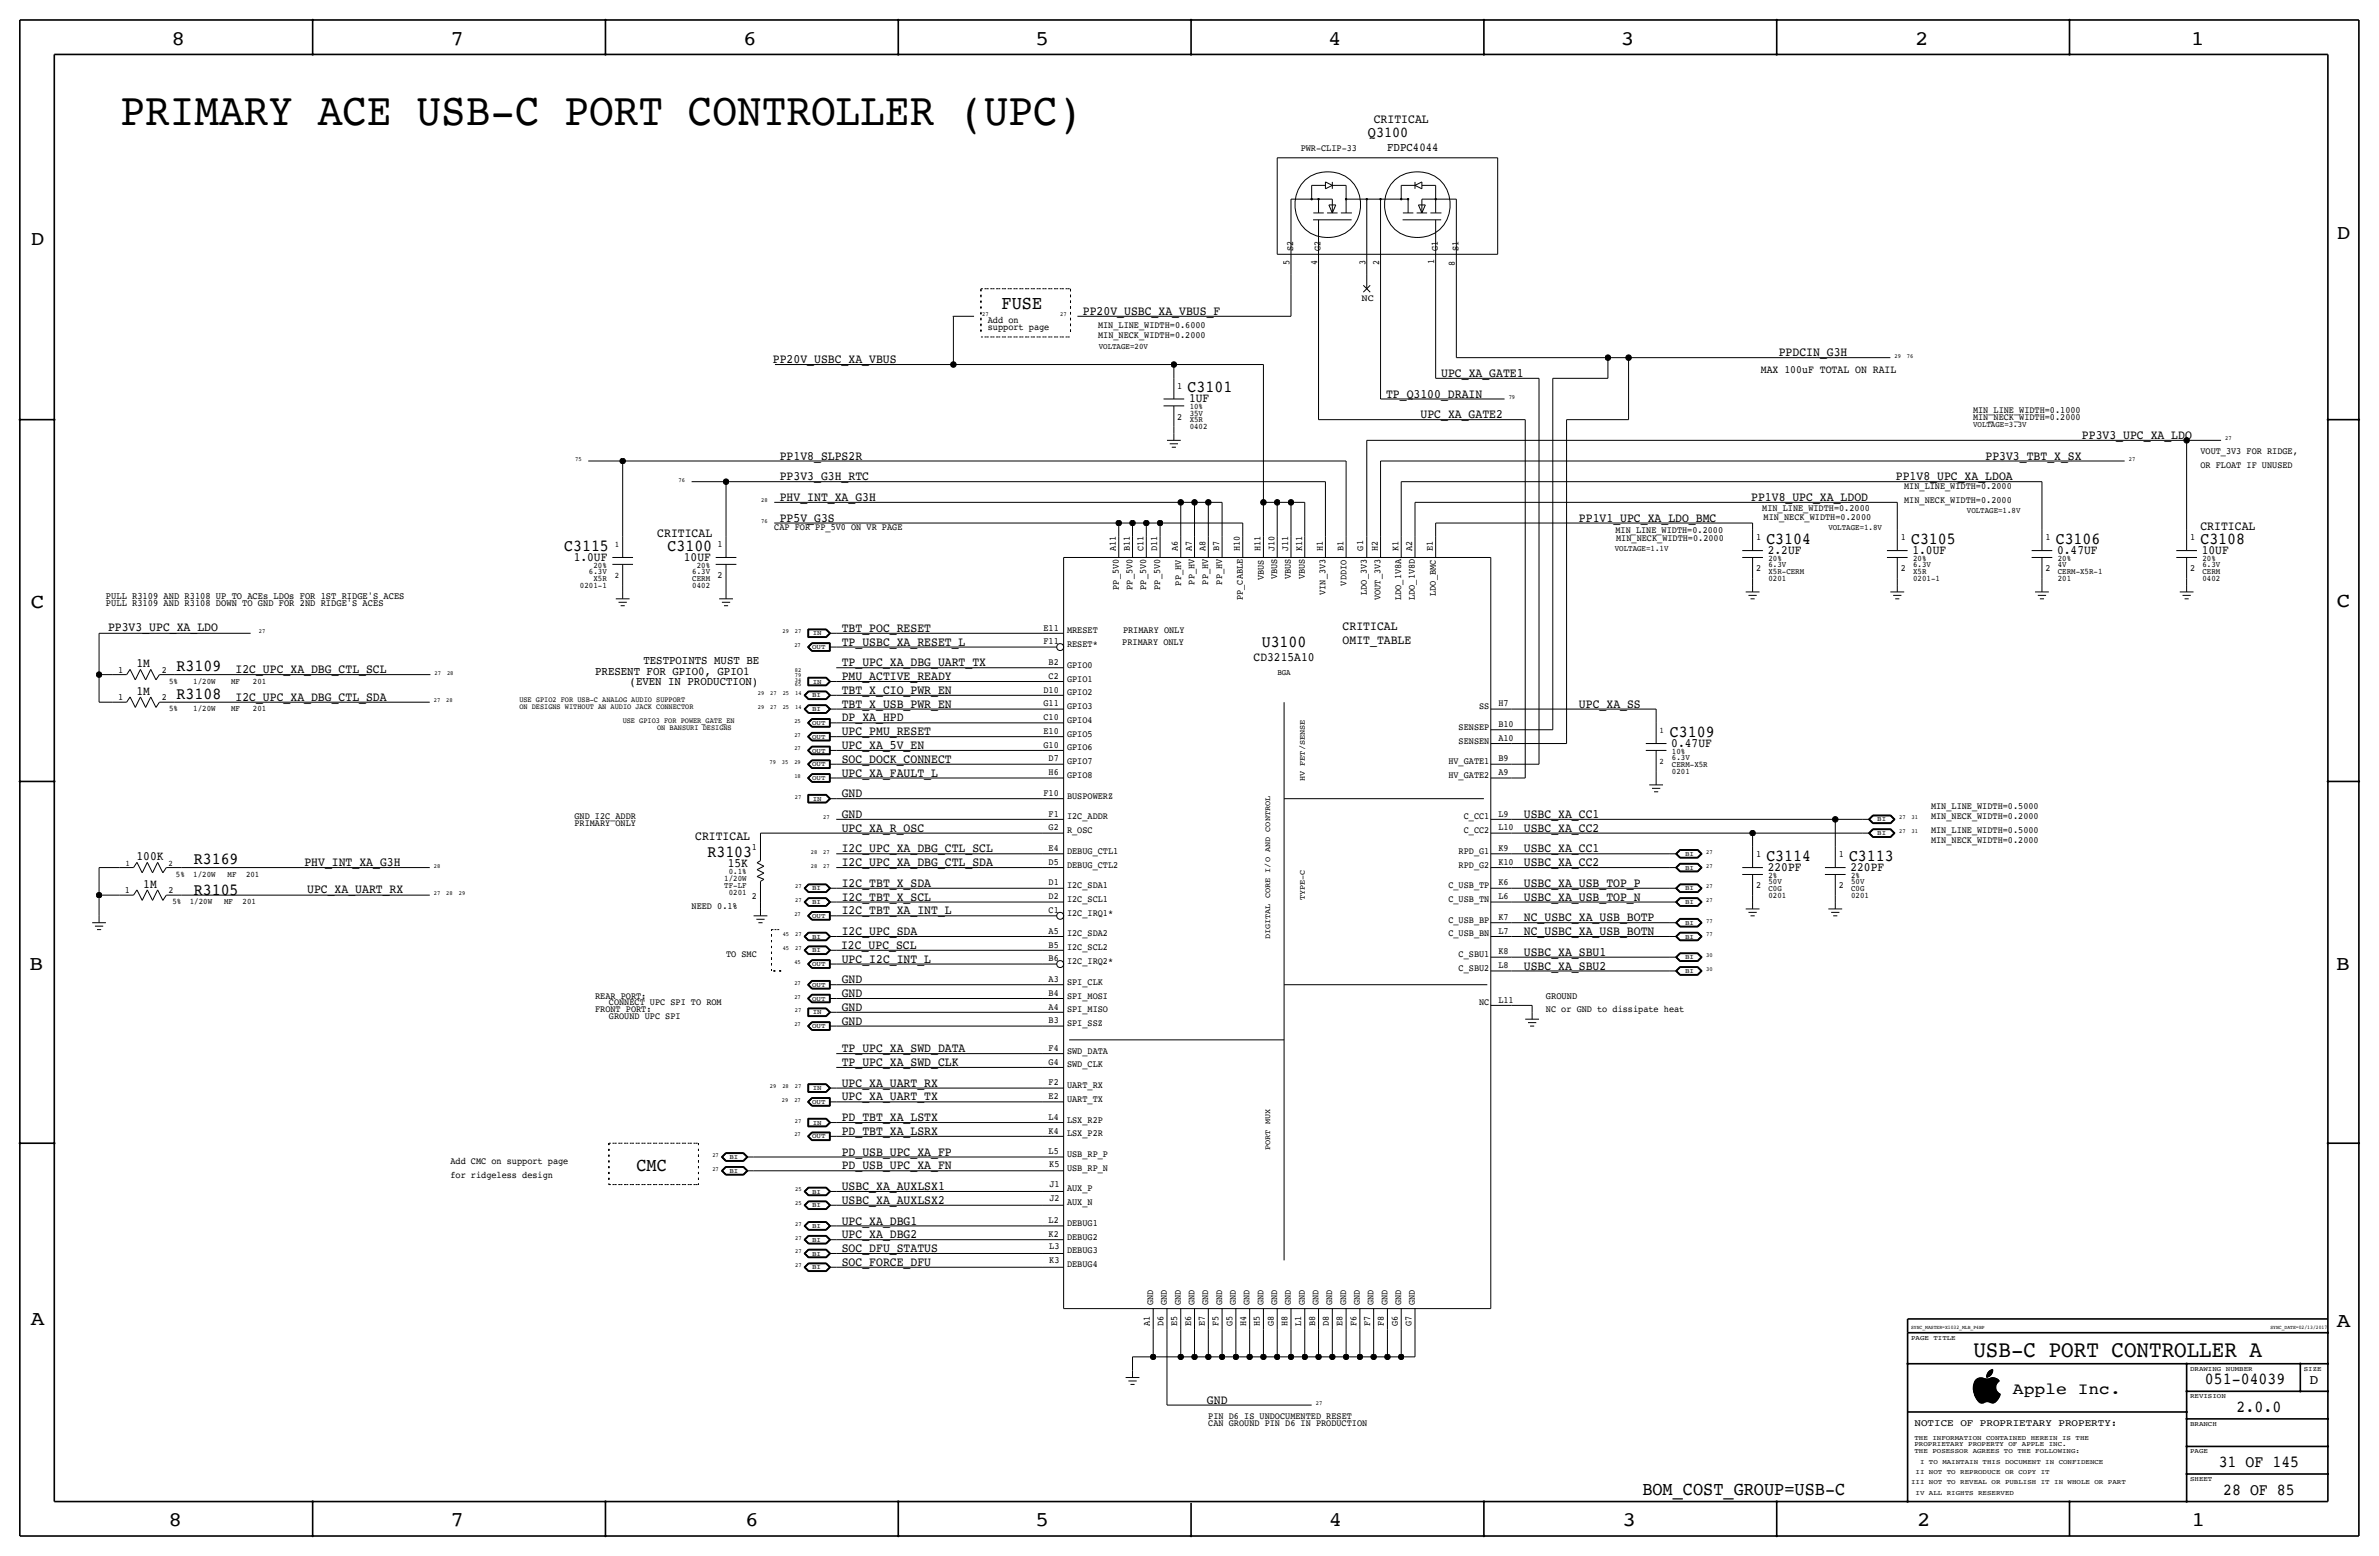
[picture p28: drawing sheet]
<svg xmlns="http://www.w3.org/2000/svg" width="877mm" height="574mm" viewBox="0 0 877 574" stroke-linecap="round" stroke-linejoin="round" font-family="sans-serif">
<defs><g id="words">
<text font-size="17" x="44.4" y="46.2">PRIMARY ACE USB-C PORT CONTROLLER (UPC)</text>
<text font-size="8.6" x="727.5" y="500.1">USB-C PORT CONTROLLER A</text>
<g font-size="7.6">
<text x="63.2" y="16.5">8</text>
<text x="166.1" y="16.5">7</text>
<text x="274" y="16.5">6</text>
<text x="381.7" y="16.5">5</text>
<text x="489.7" y="16.5">4</text>
<text x="597.6" y="16.5">3</text>
<text x="706.1" y="16.5">2</text>
<text x="807.7" y="16.5">1</text>
<text x="861.5" y="88.1">D</text>
<text x="11.4" y="90.4">D</text>
<text x="11.4" y="224.3">C</text>
<text x="861.5" y="223.8">C</text>
<text x="10.8" y="357.6">B</text>
<text x="861.3" y="357.4">B</text>
<text x="11.3" y="488.4">A</text>
<text x="861.5" y="489.2">A</text>
<text x="62.2" y="562.6">8</text>
<text x="166" y="562.6">7</text>
<text x="274.8" y="562.6">6</text>
<text x="381.7" y="562.6">5</text>
<text x="489.9" y="562.6">4</text>
<text x="598.1" y="562.6">3</text>
<text x="706.8" y="562.6">2</text>
<text x="807.9" y="562.6">1</text>
</g>
<g font-size="7">
<text x="369.3" y="114">FUSE</text>
<text x="234.6" y="431.5">CMC</text>
<text x="605.5" y="550.9">BOM_COST_GROUP=USB-C</text>
</g>
<g font-size="6.2">
<text x="437.8" y="144.5">C3101</text>
<text x="208" y="202.9">C3115</text>
<text x="246.1" y="202.9">C3100</text>
<text x="651.2" y="200.4">C3104</text>
<text x="704.5" y="200.4">C3105</text>
<text x="757.9" y="200.4">C3106</text>
<text x="811.2" y="200.4">C3108</text>
<text x="465.2" y="238.5">U3100</text>
<text x="65.1" y="247.4">R3109</text>
<text x="65.1" y="257.6">R3108</text>
<text x="615.6" y="271.5">C3109</text>
<text x="260.8" y="315.7">R3103</text>
<text x="651.2" y="317.2">C3114</text>
<text x="681.7" y="317.2">C3113</text>
<text x="71.5" y="318.5">R3169</text>
<text x="71.5" y="329.9">R3105</text>
<text x="812.9" y="510.3">051-04039</text>
<text x="824.6" y="520.4">2.0.0</text>
<text x="818" y="540.8">31 OF 145</text>
<text x="819.6" y="550.9">28 OF 85</text>
</g>
<text font-size="6" x="742.1" y="513.9">Apple Inc.</text>
<text font-size="5.6" x="504.3" y="50.5">Q3100</text>
<text font-size="5" x="851.5" y="510.3">D</text>
<g font-size="4.7">
<text x="506.5" y="45.5">CRITICAL</text>
<text x="399.2" y="116.1">PP20V_USBC_XA_VBUS_F</text>
<text x="655.8" y="131.3">PPDCIN_G3H</text>
<text x="284.9" y="133.9">PP20V_USBC_XA_VBUS</text>
<text x="531.3" y="138.9">UPC_XA_GATE1</text>
<text x="438.4" y="148.3">1UF</text>
<text x="511" y="146.6">TP_Q3100_DRAIN</text>
<text x="523.7" y="154.2">UPC_XA_GATE2</text>
<text x="767.5" y="161.8">PP3V3_UPC_XA_LDO</text>
<text x="287.5" y="169.4">PP1V8_SLPS2R</text>
<text x="732" y="169.4">PP3V3_TBT_X_SX</text>
<text x="287.5" y="177">PP3V3_G3H_RTC</text>
<text x="699" y="177">PP1V8_UPC_XA_LDOA</text>
<text x="287.5" y="184.7">PHV_INT_XA_G3H</text>
<text x="645.6" y="184.7">PP1V8_UPC_XA_LDOD</text>
<text x="242.3" y="197.9">CRITICAL</text>
<text x="287.5" y="192.3">PP5V_G3S</text>
<text x="582.1" y="192.3">PP1V1_UPC_XA_LDO_BMC</text>
<text x="811.2" y="195.3">CRITICAL</text>
<text x="211.5" y="206.8">1.0UF</text>
<text x="252.1" y="206.8">10UF</text>
<text x="651.7" y="204.2">2.2UF</text>
<text x="705.1" y="204.2">1.0UF</text>
<text x="758.4" y="204.2">0.47UF</text>
<text x="811.7" y="204.2">10UF</text>
<text x="39.8" y="232.7">PP3V3_UPC_XA_LDO</text>
<text x="310.3" y="232.9">TBT_POC_RESET</text>
<text x="495" y="232.2">CRITICAL</text>
<text x="310.3" y="238">TP_USBC_XA_RESET_L</text>
<text x="495" y="237.2">OMIT_TABLE</text>
<text x="50.3" y="245.9">1M</text>
<text x="310.3" y="245.6">TP_UPC_XA_DBG_UART_TX</text>
<text x="462.2" y="243.6">CD3215A10</text>
<text x="86.8" y="248.2">I2C_UPC_XA_DBG_CTL_SCL</text>
<text x="310.3" y="250.7">PMU_ACTIVE_READY</text>
<text x="50.3" y="256">1M</text>
<text x="310.3" y="255.8">TBT_X_CIO_PWR_EN</text>
<text x="86.8" y="258.3">I2C_UPC_XA_DBG_CTL_SDA</text>
<text x="310.3" y="260.9">TBT_X_USB_PWR_EN</text>
<text x="582.1" y="260.9">UPC_XA_SS</text>
<text x="310.3" y="265.9">DP_XA_HPD</text>
<text x="310.3" y="271">UPC_PMU_RESET</text>
<text x="616.2" y="275.3">0.47UF</text>
<text x="310.3" y="281.2">SOC_DOCK_CONNECT</text>
<text x="310.3" y="276.1">UPC_XA_5V_EN</text>
<text x="310.3" y="286.2">UPC_XA_FAULT_L</text>
<text x="310.3" y="293.9">GND</text>
<text x="310.3" y="301.5">GND</text>
<text x="561.8" y="301.5">USBC_XA_CC1</text>
<text x="256.3" y="309.6">CRITICAL</text>
<text x="310.3" y="306.6">UPC_XA_R_OSC</text>
<text x="561.8" y="306.6">USBC_XA_CC2</text>
<text x="50.3" y="317">100K</text>
<text x="310.3" y="314.2">I2C_UPC_XA_DBG_CTL_SCL</text>
<text x="561.8" y="314.2">USBC_XA_CC1</text>
<text x="112.2" y="319.3">PHV_INT_XA_G3H</text>
<text x="268.3" y="319.5">15K</text>
<text x="310.3" y="319.3">I2C_UPC_XA_DBG_CTL_SDA</text>
<text x="561.8" y="319.3">USBC_XA_CC2</text>
<text x="651.7" y="321.1">220PF</text>
<text x="682.2" y="321.1">220PF</text>
<text x="52.8" y="327.2">1M</text>
<text x="113.2" y="329.2">UPC_XA_UART_RX</text>
<text x="310.3" y="326.9">I2C_TBT_X_SDA</text>
<text x="561.8" y="326.9">USBC_XA_USB_TOP_P</text>
<text x="310.3" y="332">I2C_TBT_X_SCL</text>
<text x="561.8" y="332">USBC_XA_USB_TOP_N</text>
<text x="310.3" y="337.1">I2C_TBT_XA_INT_L</text>
<text x="561.8" y="339.6">NC_USBC_XA_USB_BOTP</text>
<text x="310.3" y="344.7">I2C_UPC_SDA</text>
<text x="561.8" y="344.7">NC_USBC_XA_USB_BOTN</text>
<text x="310.1" y="349.8">I2C_UPC_SCL</text>
<text x="561.8" y="352.3">USBC_XA_SBU1</text>
<text x="310.3" y="354.8">UPC_I2C_INT_L</text>
<text x="561.8" y="357.4">USBC_XA_SBU2</text>
<text x="310.3" y="362.5">GND</text>
<text x="310.3" y="367.5">GND</text>
<text x="310.3" y="377.7">GND</text>
<text x="310.3" y="372.6">GND</text>
<text x="310.3" y="387.8">TP_UPC_XA_SWD_DATA</text>
<text x="310.3" y="392.9">TP_UPC_XA_SWD_CLK</text>
<text x="310.3" y="400.6">UPC_XA_UART_RX</text>
<text x="310.3" y="405.6">UPC_XA_UART_TX</text>
<text x="310.3" y="413.3">PD_TBT_XA_LSTX</text>
<text x="310.3" y="418.3">PD_TBT_XA_LSRX</text>
<text x="310.3" y="426">PD_USB_UPC_XA_FP</text>
<text x="310.3" y="431">PD_USB_UPC_XA_FN</text>
<text x="310.3" y="438.7">USBC_XA_AUXLSX1</text>
<text x="310.3" y="443.7">USBC_XA_AUXLSX2</text>
<text x="310.3" y="451.4">UPC_XA_DBG1</text>
<text x="310.3" y="456.4">UPC_XA_DBG2</text>
<text x="310.3" y="461.5">SOC_DFU_STATUS</text>
<text x="310.3" y="466.6">SOC_FORCE_DFU</text>
<text x="445" y="517.4">GND</text>
</g>
<g font-size="4.4">
<text x="511.4" y="55.6">FDPC4044</text>
<text x="237.2" y="244.9">TESTPOINTS MUST BE</text>
<text x="219.4" y="248.7">PRESENT FOR GPIO0, GPIO1</text>
<text x="232.1" y="252.5">(EVEN IN PRODUCTION)</text>
</g>
<text font-size="4.1" x="649.2" y="137.4">MAX 100uF TOTAL ON RAIL</text>
<text font-size="3.7" x="705.8" y="525.5">NOTICE OF PROPRIETARY PROPERTY:</text>
<g font-size="3.6">
<text x="39.1" y="220.7">PULL R3109 AND R3108 UP TO ACEs LDOs FOR 1ST RIDGE'S ACES</text>
<text x="39.1" y="223.3">PULL R3109 AND R3108 DOWN TO GND FOR 2ND RIDGE'S ACES</text>
<text x="569.9" y="368">GROUND</text>
</g>
<g font-size="3.5">
<text x="479.5" y="55.6">PWR-CLIP-33</text>
<text x="476.7" y="92.5" transform="rotate(-90 476.7 92.5)">S2</text>
<text x="486.9" y="92.5" transform="rotate(-90 486.9 92.5)">G2</text>
<text x="530" y="92.5" transform="rotate(-90 530 92.5)">G1</text>
<text x="537.7" y="92.5" transform="rotate(-90 537.7 92.5)">S1</text>
<text x="475.4" y="97.6" transform="rotate(-90 475.4 97.6)">5</text>
<text x="485.6" y="97.6" transform="rotate(-90 485.6 97.6)">4</text>
<text x="503.4" y="97.6" transform="rotate(-90 503.4 97.6)">3</text>
<text x="508.5" y="97.6" transform="rotate(-90 508.5 97.6)">2</text>
<text x="528.8" y="97.4" transform="rotate(-90 528.8 97.4)">1</text>
<text x="536.4" y="97.9" transform="rotate(-90 536.4 97.9)">8</text>
<text x="501.9" y="111">NC</text>
<text x="364.2" y="119.1">Add on</text>
<text x="364.2" y="121.7">support page</text>
<text x="404.8" y="120.9">MIN_LINE_WIDTH=0.6000</text>
<text x="404.8" y="124.5">MIN_NECK_WIDTH=0.2000</text>
<text x="434" y="143.3">1</text>
<text x="434" y="154.7">2</text>
<text x="727.4" y="152.1">MIN_LINE_WIDTH=0.1000</text>
<text x="727.4" y="154.7">MIN_NECK_WIDTH=0.2000</text>
<text x="811.2" y="167.4">VOUT_3V3 FOR RIDGE,</text>
<text x="811.2" y="172.5">OR FLOAT IF UNUSED</text>
<text x="702" y="185.4">MIN_NECK_WIDTH=0.2000</text>
<text x="702" y="180.1">MIN_LINE_WIDTH=0.2000</text>
<text x="649.7" y="188.5">MIN_LINE_WIDTH=0.2000</text>
<text x="650.2" y="191.5">MIN_NECK_WIDTH=0.2000</text>
<text x="285.4" y="195.3">CAP FOR PP_5V0 ON VR PAGE</text>
<text x="595.6" y="196.6">MIN_LINE_WIDTH=0.2000</text>
<text x="264.5" y="201.7">1</text>
<text x="411.4" y="203.2" transform="rotate(-90 411.4 203.2)">A11</text>
<text x="416.5" y="203.2" transform="rotate(-90 416.5 203.2)">B11</text>
<text x="421.6" y="203.2" transform="rotate(-90 421.6 203.2)">C11</text>
<text x="426.7" y="203.2" transform="rotate(-90 426.7 203.2)">D11</text>
<text x="434.3" y="203.2" transform="rotate(-90 434.3 203.2)">A6</text>
<text x="439.4" y="203.2" transform="rotate(-90 439.4 203.2)">A7</text>
<text x="444.4" y="203.2" transform="rotate(-90 444.4 203.2)">A8</text>
<text x="449.5" y="203.2" transform="rotate(-90 449.5 203.2)">B7</text>
<text x="457.1" y="203.2" transform="rotate(-90 457.1 203.2)">H10</text>
<text x="464.8" y="203.2" transform="rotate(-90 464.8 203.2)">H11</text>
<text x="469.8" y="203.2" transform="rotate(-90 469.8 203.2)">J10</text>
<text x="474.9" y="203.2" transform="rotate(-90 474.9 203.2)">J11</text>
<text x="480" y="203.2" transform="rotate(-90 480 203.2)">K11</text>
<text x="487.6" y="203.2" transform="rotate(-90 487.6 203.2)">H1</text>
<text x="495.2" y="203.2" transform="rotate(-90 495.2 203.2)">B1</text>
<text x="502.6" y="202.9" transform="rotate(-90 502.6 202.9)">G1</text>
<text x="507.9" y="203.2" transform="rotate(-90 507.9 203.2)">H2</text>
<text x="515.6" y="203.2" transform="rotate(-90 515.6 203.2)">K1</text>
<text x="520.7" y="203.2" transform="rotate(-90 520.7 203.2)">A2</text>
<text x="528.3" y="203.2" transform="rotate(-90 528.3 203.2)">E1</text>
<text x="595.8" y="199.4">MIN_NECK_WIDTH=0.2000</text>
<text x="647.4" y="199.1">1</text>
<text x="700.7" y="199.1">1</text>
<text x="754.1" y="199.1">1</text>
<text x="807.4" y="199.1">1</text>
<text x="264.5" y="213.1">2</text>
<text x="435.4" y="215.9" transform="rotate(-90 435.4 215.9)">PP_HV</text>
<text x="440.4" y="215.4" transform="rotate(-90 440.4 215.4)">PP_HV</text>
<text x="445.5" y="215.4" transform="rotate(-90 445.5 215.4)">PP_HV</text>
<text x="450.5" y="215.4" transform="rotate(-90 450.5 215.4)">PP_HV</text>
<text x="465.9" y="214" transform="rotate(-90 465.9 214)">VBUS</text>
<text x="470.9" y="213.6" transform="rotate(-90 470.9 213.6)">VBUS</text>
<text x="475.9" y="213.6" transform="rotate(-90 475.9 213.6)">VBUS</text>
<text x="481" y="213.6" transform="rotate(-90 481 213.6)">VBUS</text>
<text x="496.4" y="215.9" transform="rotate(-90 496.4 215.9)">VDDIO</text>
<text x="647.4" y="210.6">2</text>
<text x="700.7" y="210.6">2</text>
<text x="754.1" y="210.6">2</text>
<text x="807.4" y="210.6">2</text>
<text x="412.4" y="217.3" transform="rotate(-90 412.4 217.3)">PP_5V0</text>
<text x="417.5" y="217.3" transform="rotate(-90 417.5 217.3)">PP_5V0</text>
<text x="422.6" y="217.3" transform="rotate(-90 422.6 217.3)">PP_5V0</text>
<text x="427.7" y="217.3" transform="rotate(-90 427.7 217.3)">PP_5V0</text>
<text x="458.2" y="221.1" transform="rotate(-90 458.2 221.1)">PP_CABLE</text>
<text x="488.6" y="219.2" transform="rotate(-90 488.6 219.2)">VIN_3V3</text>
<text x="503.9" y="219.2" transform="rotate(-90 503.9 219.2)">LDO_3V3</text>
<text x="509" y="221.1" transform="rotate(-90 509 221.1)">VOUT_3V3</text>
<text x="516.6" y="221.1" transform="rotate(-90 516.6 221.1)">LDO_1V8A</text>
<text x="521.7" y="221.1" transform="rotate(-90 521.7 221.1)">LDO_1V8D</text>
<text x="529.4" y="219.6" transform="rotate(-90 529.4 219.6)">LDO_BMC</text>
<text x="384.7" y="232.4">E11</text>
<text x="393.4" y="233.4">MRESET</text>
<text x="414" y="233.4">PRIMARY ONLY</text>
<text x="384.7" y="237.5">F11</text>
<text x="393.4" y="238.5">RESET*</text>
<text x="413.8" y="237.7">PRIMARY ONLY</text>
<text x="386.6" y="245.1">B2</text>
<text x="43.5" y="247.9">1</text>
<text x="59.6" y="247.9">2</text>
<text x="386.6" y="250.2">C2</text>
<text x="393.4" y="246.1">GPIO0</text>
<text x="393.4" y="251.2">GPIO1</text>
<text x="384.7" y="255.3">D10</text>
<text x="393.4" y="256.3">GPIO2</text>
<text x="43.5" y="258.1">1</text>
<text x="59.6" y="258.1">2</text>
<text x="384.7" y="260.3">G11</text>
<text x="393.4" y="261.4">GPIO3</text>
<text x="545.3" y="261.4">SS</text>
<text x="552.4" y="260.3">H7</text>
<text x="384.7" y="265.4">C10</text>
<text x="393.4" y="266.4">GPIO4</text>
<text x="537.8" y="269">SENSEP</text>
<text x="552.4" y="268">B10</text>
<text x="384.7" y="275.6">G10</text>
<text x="384.7" y="270.5">E10</text>
<text x="393.4" y="271.5">GPIO5</text>
<text x="537.8" y="274.1">SENSEN</text>
<text x="552.4" y="273.1">A10</text>
<text x="386.6" y="280.7">D7</text>
<text x="393.4" y="281.7">GPIO7</text>
<text x="393.4" y="276.6">GPIO6</text>
<text x="534" y="281.7">HV_GATE1</text>
<text x="552.4" y="280.7">B9</text>
<text x="386.6" y="285.7">H6</text>
<text x="393.4" y="286.8">GPIO8</text>
<text x="534" y="286.8">HV_GATE2</text>
<text x="552.4" y="285.7">A9</text>
<text x="384.7" y="293.4">F10</text>
<text x="393.4" y="294.4">BUSPOWERZ</text>
<text x="711.9" y="298.2">MIN_LINE_WIDTH=0.5000</text>
<text x="211.8" y="302">GND I2C_ADDR</text>
<text x="211.8" y="304.5">PRIMARY ONLY</text>
<text x="386.6" y="301">F1</text>
<text x="393.4" y="302">I2C_ADDR</text>
<text x="539.6" y="302">C_CC1</text>
<text x="552.4" y="301">L9</text>
<text x="711.9" y="302">MIN_NECK_WIDTH=0.2000</text>
<text x="386.6" y="306.1">G2</text>
<text x="393.4" y="307.1">R_OSC</text>
<text x="539.6" y="307.1">C_CC2</text>
<text x="552.4" y="306.1">L10</text>
<text x="711.9" y="310.9">MIN_NECK_WIDTH=0.2000</text>
<text x="711.9" y="307.1">MIN_LINE_WIDTH=0.5000</text>
<text x="277.2" y="313.4">1</text>
<text x="386.6" y="313.7">E4</text>
<text x="393.4" y="314.7">DEBUG_CTL1</text>
<text x="537.8" y="314.7">RPD_G1</text>
<text x="552.4" y="313.7">K9</text>
<text x="647.4" y="316">1</text>
<text x="677.9" y="316">1</text>
<text x="386.6" y="318.8">D5</text>
<text x="393.4" y="319.8">DEBUG_CTL2</text>
<text x="537.8" y="319.8">RPD_G2</text>
<text x="552.4" y="318.8">K10</text>
<text x="46.1" y="329.2">1</text>
<text x="62.2" y="329.2">2</text>
<text x="386.6" y="326.4">D1</text>
<text x="393.4" y="327.4">I2C_SDA1</text>
<text x="534" y="327.4">C_USB_TP</text>
<text x="552.4" y="326.4">K6</text>
<text x="647.4" y="327.4">2</text>
<text x="677.9" y="327.4">2</text>
<text x="255" y="335">NEED 0.1%</text>
<text x="277.2" y="331.2">2</text>
<text x="386.6" y="331.5">D2</text>
<text x="393.4" y="332.5">I2C_SCL1</text>
<text x="534" y="332.5">C_USB_TN</text>
<text x="552.4" y="331.5">L6</text>
<text x="386.6" y="336.5">C1</text>
<text x="393.4" y="337.6">I2C_IRQ1*</text>
<text x="534" y="340.1">C_USB_BP</text>
<text x="552.4" y="339.1">K7</text>
<text x="386.6" y="344.2">A5</text>
<text x="393.4" y="345.2">I2C_SDA2</text>
<text x="534" y="345.2">C_USB_BN</text>
<text x="552.4" y="344.2">L7</text>
<text x="267.7" y="352.8">TO SMC</text>
<text x="386.6" y="349.2">B5</text>
<text x="393.4" y="350.3">I2C_SCL2</text>
<text x="537.8" y="352.8">C_SBU1</text>
<text x="552.4" y="351.8">K8</text>
<text x="386.6" y="354.3">B6</text>
<text x="393.4" y="355.3">I2C_IRQ2*</text>
<text x="537.8" y="357.9">C_SBU2</text>
<text x="552.4" y="356.9">L8</text>
<text x="386.6" y="362">A3</text>
<text x="393.4" y="363">SPI_CLK</text>
<text x="219.4" y="368">REAR PORT:</text>
<text x="224.5" y="370.6">CONNECT UPC SPI TO ROM</text>
<text x="386.6" y="367">B4</text>
<text x="393.4" y="368">SPI_MOSI</text>
<text x="545.3" y="370.6">NC</text>
<text x="552.4" y="369.6">L11</text>
<text x="219.4" y="373.1">FRONT PORT:</text>
<text x="224.5" y="375.7">GROUND UPC SPI</text>
<text x="386.6" y="377.2">B3</text>
<text x="386.6" y="372.1">A4</text>
<text x="393.4" y="373.1">SPI_MISO</text>
<text x="569.9" y="373.1">NC or GND to dissipate heat</text>
<text x="393.4" y="378.2">SPI_SSZ</text>
<text x="386.6" y="387.3">F4</text>
<text x="393.4" y="388.4">SWD_DATA</text>
<text x="386.6" y="392.4">G4</text>
<text x="393.4" y="393.4">SWD_CLK</text>
<text x="386.6" y="400">F2</text>
<text x="393.4" y="401.1">UART_RX</text>
<text x="386.6" y="405.1">E2</text>
<text x="393.4" y="406.1">UART_TX</text>
<text x="386.6" y="412.8">L4</text>
<text x="393.4" y="413.8">LSX_R2P</text>
<text x="386.6" y="417.8">K4</text>
<text x="393.4" y="418.8">LSX_P2R</text>
<text x="386.6" y="425.5">L5</text>
<text x="166.1" y="429">Add CMC on support page</text>
<text x="386.8" y="430.1">K5</text>
<text x="393.4" y="426.5">USB_RP_P</text>
<text x="393.4" y="431.5">USB_RP_N</text>
<text x="166.1" y="434.1">for ridgeless design</text>
<text x="386.9" y="437.7">J1</text>
<text x="386.9" y="442.8">J2</text>
<text x="393.4" y="439.2">AUX_P</text>
<text x="393.4" y="444.2">AUX_N</text>
<text x="386.6" y="455.9">K2</text>
<text x="386.6" y="450.8">L2</text>
<text x="393.4" y="451.9">DEBUG1</text>
<text x="386.8" y="460.5">L3</text>
<text x="393.4" y="456.9">DEBUG2</text>
<text x="386.8" y="465.6">K3</text>
<text x="393.4" y="462">DEBUG3</text>
<text x="393.4" y="467.1">DEBUG4</text>
<text x="425.1" y="481.1" transform="rotate(-90 425.1 481.1)">GND</text>
<text x="430.2" y="481.1" transform="rotate(-90 430.2 481.1)">GND</text>
<text x="435.3" y="481.1" transform="rotate(-90 435.3 481.1)">GND</text>
<text x="440.4" y="481.1" transform="rotate(-90 440.4 481.1)">GND</text>
<text x="445.5" y="481.1" transform="rotate(-90 445.5 481.1)">GND</text>
<text x="450.5" y="481.1" transform="rotate(-90 450.5 481.1)">GND</text>
<text x="455.6" y="481.1" transform="rotate(-90 455.6 481.1)">GND</text>
<text x="460.7" y="481.1" transform="rotate(-90 460.7 481.1)">GND</text>
<text x="465.8" y="481.1" transform="rotate(-90 465.8 481.1)">GND</text>
<text x="470.9" y="481.1" transform="rotate(-90 470.9 481.1)">GND</text>
<text x="475.9" y="481.1" transform="rotate(-90 475.9 481.1)">GND</text>
<text x="481" y="481.1" transform="rotate(-90 481 481.1)">GND</text>
<text x="486.1" y="481.1" transform="rotate(-90 486.1 481.1)">GND</text>
<text x="491.2" y="481.1" transform="rotate(-90 491.2 481.1)">GND</text>
<text x="496.3" y="481.1" transform="rotate(-90 496.3 481.1)">GND</text>
<text x="501.3" y="481.1" transform="rotate(-90 501.3 481.1)">GND</text>
<text x="506.4" y="481.1" transform="rotate(-90 506.4 481.1)">GND</text>
<text x="511.5" y="481.1" transform="rotate(-90 511.5 481.1)">GND</text>
<text x="516.6" y="481.1" transform="rotate(-90 516.6 481.1)">GND</text>
<text x="521.7" y="481.1" transform="rotate(-90 521.7 481.1)">GND</text>
<text x="423.8" y="488.7" transform="rotate(-90 423.8 488.7)">A1</text>
<text x="428.9" y="488.7" transform="rotate(-90 428.9 488.7)">D6</text>
<text x="434" y="488.7" transform="rotate(-90 434 488.7)">E5</text>
<text x="439.1" y="488.7" transform="rotate(-90 439.1 488.7)">E6</text>
<text x="444.2" y="488.7" transform="rotate(-90 444.2 488.7)">E7</text>
<text x="449.3" y="488.7" transform="rotate(-90 449.3 488.7)">F5</text>
<text x="454.3" y="488.7" transform="rotate(-90 454.3 488.7)">G5</text>
<text x="459.4" y="488.7" transform="rotate(-90 459.4 488.7)">H4</text>
<text x="464.5" y="488.7" transform="rotate(-90 464.5 488.7)">H5</text>
<text x="469.6" y="488.7" transform="rotate(-90 469.6 488.7)">G8</text>
<text x="474.7" y="488.7" transform="rotate(-90 474.7 488.7)">H8</text>
<text x="479.7" y="488.7" transform="rotate(-90 479.7 488.7)">L1</text>
<text x="484.8" y="488.7" transform="rotate(-90 484.8 488.7)">B8</text>
<text x="489.9" y="488.7" transform="rotate(-90 489.9 488.7)">D8</text>
<text x="495" y="488.7" transform="rotate(-90 495 488.7)">E8</text>
<text x="500.1" y="488.7" transform="rotate(-90 500.1 488.7)">F6</text>
<text x="505.2" y="488.7" transform="rotate(-90 505.2 488.7)">F7</text>
<text x="510.2" y="488.7" transform="rotate(-90 510.2 488.7)">F8</text>
<text x="515.3" y="488.7" transform="rotate(-90 515.3 488.7)">G6</text>
<text x="520.4" y="488.7" transform="rotate(-90 520.4 488.7)">G7</text>
<text x="445.5" y="525.5">CAN GROUND PIN D6 IN PRODUCTION</text>
<text x="445.5" y="523">PIN D6 IS UNDOCUMENTED RESET</text>
</g>
<g font-size="3.1">
<text x="405.1" y="128.5">VOLTAGE=20V</text>
<text x="438.6" y="155.7">X5R</text>
<text x="438.6" y="153.2">35V</text>
<text x="438.6" y="150.9">10%</text>
<text x="438.6" y="158.2">0402</text>
<text x="727.4" y="157.2">VOLTAGE=3.3V</text>
<text x="725.1" y="189">VOLTAGE=1.8V</text>
<text x="674.1" y="195.3">VOLTAGE=1.8V</text>
<text x="226.6" y="201.7">1</text>
<text x="595.3" y="202.9">VOLTAGE=1.1V</text>
<text x="218.8" y="209.3">20%</text>
<text x="256.9" y="209.3">20%</text>
<text x="652" y="206.8">20%</text>
<text x="652" y="209">6.3V</text>
<text x="705.3" y="206.8">20%</text>
<text x="705.3" y="209">6.3V</text>
<text x="758.6" y="209">4V</text>
<text x="758.6" y="206.8">20%</text>
<text x="812" y="206.8">20%</text>
<text x="812" y="209">6.3V</text>
<text x="217.1" y="211.6">6.3V</text>
<text x="218.8" y="214.1">X5R</text>
<text x="226.6" y="213.1">2</text>
<text x="255.2" y="211.6">6.3V</text>
<text x="255.2" y="214.1">CERM</text>
<text x="652" y="211.6">X5R-CERM</text>
<text x="652" y="214.1">0201</text>
<text x="705.3" y="214.1">0201-1</text>
<text x="705.3" y="211.6">X5R</text>
<text x="758.6" y="214.1">201</text>
<text x="758.6" y="211.6">CERM-X5R-1</text>
<text x="812" y="211.6">CERM</text>
<text x="812" y="214.1">0402</text>
<text x="213.8" y="216.7">0201-1</text>
<text x="255.2" y="216.7">0402</text>
<text x="62.3" y="252">5%</text>
<text x="71.3" y="252">1/20W</text>
<text x="85.2" y="252">MF</text>
<text x="93.2" y="252">201</text>
<text x="470.9" y="248.7">BGA</text>
<text x="62.3" y="262.1">5%</text>
<text x="71.3" y="262.1">1/20W</text>
<text x="85.2" y="262.1">MF</text>
<text x="93.2" y="262.1">201</text>
<text x="611.8" y="270.3">1</text>
<text x="611.8" y="281.7">2</text>
<text x="616.4" y="280.2">6.3V</text>
<text x="616.4" y="277.9">10%</text>
<text x="616.4" y="282.7">CERM-X5R</text>
<text x="616.4" y="285.2">0201</text>
<text x="46.3" y="319">1</text>
<text x="62.2" y="319">2</text>
<text x="64.8" y="323.1">5%</text>
<text x="71.3" y="323.1">1/20W</text>
<text x="83.9" y="323.1">MF</text>
<text x="90.7" y="323.1">201</text>
<text x="268.7" y="322.3">0.1%</text>
<text x="652" y="323.6">2%</text>
<text x="682.4" y="323.6">2%</text>
<text x="267" y="327.4">TF-LF</text>
<text x="267" y="324.9">1/20W</text>
<text x="268.7" y="329.9">0201</text>
<text x="652" y="328.4">C0G</text>
<text x="652" y="325.9">50V</text>
<text x="682.4" y="328.4">C0G</text>
<text x="682.4" y="325.9">50V</text>
<text x="63.6" y="333.2">5%</text>
<text x="70" y="333.2">1/20W</text>
<text x="82.6" y="333.2">MF</text>
<text x="89.4" y="333.2">201</text>
<text x="652" y="331">0201</text>
<text x="682.4" y="331">0201</text>
</g>
<g font-size="2.9">
<text x="191.5" y="261.4">ON DESIGNS WITHOUT AN AUDIO JACK CONNECTOR</text>
<text x="191.5" y="258.8">USE GPIO2 FOR USB-C ANALOG AUDIO SUPPORT</text>
<text x="229.6" y="266.4">USE GPIO3 FOR POWER_GATE_EN</text>
<text x="242.3" y="269">ON BANSURI DESIGNS</text>
<text x="481" y="288" transform="rotate(-90 481 288)">HV FET/SENSE</text>
<text x="481" y="331.8" transform="rotate(-90 481 331.8)">TYPE-C</text>
<text x="468.3" y="346.3" transform="rotate(-90 468.3 346.3)">DIGITAL CORE I/O AND CONTROL</text>
<text x="468.3" y="423.9" transform="rotate(-90 468.3 423.9)">PORT MUX</text>
</g>
<g font-size="2.5">
<text x="299.4" y="239.3">OUT</text>
<text x="299.7" y="234.2">IN</text>
<text x="299.7" y="252">IN</text>
<text x="299.4" y="257">BI</text>
<text x="299.4" y="262.1">BI</text>
<text x="299.4" y="267.2">OUT</text>
<text x="299.4" y="272.3">OUT</text>
<text x="299.4" y="277.4">OUT</text>
<text x="299.4" y="287.5">OUT</text>
<text x="299.4" y="282.4">OUT</text>
<text x="299.7" y="295.1">IN</text>
<text x="692.1" y="302.8">BI</text>
<text x="692.1" y="307.8">BI</text>
<text x="621.2" y="315.5">BI</text>
<text x="621.2" y="320.5">BI</text>
<text x="299.4" y="328.2">BI</text>
<text x="621.2" y="328.2">BI</text>
<text x="299.4" y="333.2">BI</text>
<text x="621.2" y="333.2">BI</text>
<text x="299.4" y="338.3">OUT</text>
<text x="621.2" y="340.9">BI</text>
<text x="299.4" y="345.9">BI</text>
<text x="621.2" y="345.9">BI</text>
<text x="299.4" y="351">BI</text>
<text x="621.2" y="353.6">BI</text>
<text x="299.4" y="356.1">OUT</text>
<text x="621.2" y="358.6">BI</text>
<text x="299.4" y="363.7">OUT</text>
<text x="299.4" y="368.8">OUT</text>
<text x="299.7" y="373.9">IN</text>
<text x="299.4" y="379">OUT</text>
<text x="299.7" y="401.8">IN</text>
<text x="299.4" y="406.9">OUT</text>
<text x="299.4" y="419.6">OUT</text>
<text x="299.7" y="414.5">IN</text>
<text x="268.9" y="427.2">BI</text>
<text x="268.9" y="432.3">BI</text>
<text x="299.4" y="439.9">BI</text>
<text x="299.4" y="445">BI</text>
<text x="299.4" y="452.6">BI</text>
<text x="299.4" y="457.7">BI</text>
<text x="299.4" y="467.9">BI</text>
<text x="299.4" y="462.8">BI</text>
<text x="704.5" y="493.8">PAGE TITLE</text>
<text x="807.4" y="505.2">DRAWING NUMBER</text>
<text x="849.3" y="505.2">SIZE</text>
<text x="807.4" y="515.4">REVISION</text>
<text x="807.4" y="525.5">BRANCH</text>
<text x="705.8" y="533.1">PROPRIETARY PROPERTY OF APPLE INC.</text>
<text x="705.8" y="530.6">THE INFORMATION CONTAINED HEREIN IS THE</text>
<text x="705.8" y="535.7">THE POSESSOR AGREES TO THE FOLLOWING:</text>
<text x="707.8" y="539.5">I TO MAINTAIN THIS DOCUMENT IN CONFIDENCE</text>
<text x="807.4" y="535.7">PAGE</text>
<text x="706.2" y="543.3">II NOT TO REPRODUCE OR COPY IT</text>
<text x="807.4" y="545.8">SHEET</text>
<text x="704.5" y="547.1">III NOT TO REVEAL OR PUBLISH IT IN WHOLE OR PART</text>
<text x="706.2" y="550.9">IV ALL RIGHTS RESERVED</text>
</g>
<g font-size="2.3">
<text x="362.2" y="116.6">27</text>
<text x="390.9" y="116.6">27</text>
<text x="698.4" y="131.8">29</text>
<text x="703" y="131.8">76</text>
<text x="556.2" y="147.1">79</text>
<text x="820.4" y="162.3">27</text>
<text x="212" y="169.9">75</text>
<text x="784.8" y="169.9">27</text>
<text x="250.1" y="177.5">76</text>
<text x="280.6" y="185.2">28</text>
<text x="280.6" y="192.8">76</text>
<text x="95.5" y="233.4">27</text>
<text x="288.4" y="233.4">29</text>
<text x="293" y="233.4">27</text>
<text x="292.9" y="238.5">27</text>
<text x="160.2" y="248.7">27</text>
<text x="164.8" y="248.7">28</text>
<text x="293" y="247.5">82</text>
<text x="293" y="249.4">79</text>
<text x="293" y="251.2">34</text>
<text x="279.4" y="256.3">29</text>
<text x="284" y="256.3">27</text>
<text x="288.5" y="256.3">25</text>
<text x="293" y="253">65</text>
<text x="293.1" y="256.3">14</text>
<text x="160" y="258.8">27</text>
<text x="164.5" y="258.8">28</text>
<text x="279.4" y="261.4">29</text>
<text x="284" y="261.4">27</text>
<text x="288.5" y="261.4">25</text>
<text x="293.1" y="261.4">14</text>
<text x="292.9" y="266.4">25</text>
<text x="292.9" y="271.5">27</text>
<text x="283.7" y="281.7">79</text>
<text x="288.3" y="281.7">35</text>
<text x="292.9" y="281.7">29</text>
<text x="292.9" y="276.6">27</text>
<text x="292.9" y="286.8">18</text>
<text x="293" y="294.4">27</text>
<text x="303.5" y="302">27</text>
<text x="700.2" y="302">27</text>
<text x="704.7" y="302">31</text>
<text x="700.2" y="307.1">27</text>
<text x="704.7" y="307.1">31</text>
<text x="298.9" y="314.7">28</text>
<text x="303.5" y="314.7">27</text>
<text x="629.1" y="314.7">27</text>
<text x="160" y="319.8">28</text>
<text x="298.9" y="319.8">28</text>
<text x="303.5" y="319.8">27</text>
<text x="629.1" y="319.8">27</text>
<text x="160" y="329.9">27</text>
<text x="164.5" y="329.9">28</text>
<text x="169.1" y="329.9">29</text>
<text x="293.1" y="327.4">27</text>
<text x="629.1" y="327.4">27</text>
<text x="293.1" y="332.5">27</text>
<text x="629.1" y="332.5">27</text>
<text x="292.9" y="337.6">27</text>
<text x="629.1" y="340.1">77</text>
<text x="288.5" y="345.2">45</text>
<text x="293.1" y="345.2">27</text>
<text x="629.1" y="345.2">77</text>
<text x="288.5" y="350.3">45</text>
<text x="293.1" y="350.3">27</text>
<text x="629.1" y="352.8">30</text>
<text x="292.9" y="355.3">45</text>
<text x="629.1" y="357.9">30</text>
<text x="292.9" y="363">27</text>
<text x="292.9" y="368">27</text>
<text x="293" y="373.1">27</text>
<text x="292.9" y="378.2">27</text>
<text x="283.9" y="401.1">29</text>
<text x="288.4" y="401.1">28</text>
<text x="293" y="401.1">27</text>
<text x="288.3" y="406.1">29</text>
<text x="292.9" y="406.1">27</text>
<text x="293" y="413.8">27</text>
<text x="292.9" y="418.8">27</text>
<text x="262.6" y="431.5">27</text>
<text x="262.6" y="426.5">27</text>
<text x="293.1" y="439.2">25</text>
<text x="293.1" y="444.2">25</text>
<text x="293.1" y="451.9">27</text>
<text x="293.1" y="456.9">27</text>
<text x="293.1" y="467.1">27</text>
<text x="293.1" y="462">27</text>
<text x="485.1" y="517.9">27</text>
</g>
<g font-size="2">
<text x="704.5" y="490">SYNC_MASTER=X1032_MLB_P4BP</text>
<text x="837" y="490">SYNC_DATE=02/13/2017</text>
</g>
</g></defs>
<g fill="none" stroke="#000" stroke-width=".37">
<path d="M470.9 58.2v35.5zM470.9 58.2h81.2zM552.1 58.2v35.5zM475.9 73.4v27.9zM475.9 73.4h15.3zM481.3 66.3a12.2 12.2 0 0 1 20.1 6.8 12 12 0 0 1-15.7 13.9 12.4 12.4 0 0 1-4.4-20.7zM483.6 68.3v5.1zM483.6 68.3h5zM484.2 78.5h3.8zM486.1 73.4v5.1zM488.6 67.1l2.6 1.2zM488.6 67.1v2.5z"/>
<path d="M488.6 69.6l2.6-1.3zM489.3 78.5h3.8zM489.9 75.5h2.6zM489.9 75.5l1.3 3zM491.2 68.3h5.1zM491.2 73.4v5.1zM491.2 67.1v2.5zM492.5 75.5l-1.3 3zM494.3 78.5h4.1zM496.3 68.3v10.2zM496.3 73.4h22.8zM503.9 73.4v27.9z"/>
<path d="M509 73.4v27.9zM514.3 66.3a12.2 12.2 0 0 1 20.1 6.8 12 12 0 0 1-15.7 13.9 12.4 12.4 0 0 1-4.4-20.7zM516.6 68.3h5.1zM516.6 68.3v5.1zM517.2 78.5h3.9zM519.1 73.4v5.1zM521.7 67.1v2.5zM521.7 68.3l2.5-1.2zM521.7 68.3l2.5 1.3zM522.3 78.5h3.8zM522.9 75.5l1.3 3zM522.9 75.5h2.6z"/>
<path d="M524.2 67.1v2.5zM524.2 73.4h12.7zM524.2 73.4v5.1zM524.2 68.3h5.1zM525.5 75.5l-1.3 3zM527.4 78.5h4zM529.3 68.3v10.2zM536.9 73.4v27.9zM470.9 93.7h81.2zM484.1 81h14.2zM486.1 81v20.3zM517.1 81h14.2z"/>
<path d="M529.3 81v20.3zM351.2 116.6h.3zM351.5 116.6h7.6zM351.5 116.6v17.8zM397.2 116.6h78.7zM475.9 101.3v15.3zM486.1 101.3v53.4zM502.6 107.7l2.6-2.5zM502.6 105.2l2.6 2.5zM503.9 101.3v5.1zM509 101.3v45.8zM529.3 101.3v38.1z"/>
<path d="M536.9 101.3v30.5zM285.7 134.4h65.8zM351.5 134.4h81.3zM432.8 134.4v5zM432.8 139.4v7.7zM432.8 134.4h33zM465.8 134.4v50.8zM529.3 139.4h38.1zM536.9 131.8h55.9zM567.4 139.4v142.3zM572.5 139.4v129.6zM572.5 139.4h20.3z"/>
<path d="M592.8 131.8h7.6zM592.8 131.8v7.6zM600.4 131.8h96.5zM600.4 131.8v22.9zM429 149.6h7.6zM429 147.1h7.6zM432.8 157.2v2.6zM432.8 149.6v7.6zM432.8 159.8v2.5zM486.1 154.7h76.2zM509 147.1h45.7zM562.3 154.7v132.1z"/>
<path d="M577.5 154.7h22.9zM577.5 154.7v119.4zM216.9 169.9h12.7zM229.6 169.9h266.7zM229.6 169.9v28zM255 177.5h12.7zM267.7 177.5h220.9zM267.7 177.5v20.4zM430.2 162.3h5.1zM431.2 163.6h3.1zM432 164.8h1.5zM488.6 177.5v20.4z"/>
<path d="M496.3 169.9v28zM503.9 162.3h302.2zM503.9 162.3v35.6zM509 169.9h274.3zM509 169.9v28zM516.6 177.5v20.4zM516.6 177.5h236.2zM752.8 177.5v17.8zM806.1 162.3h12.7zM806.1 162.3v33zM229.6 197.9v7.6zM267.7 197.9v7.6z"/>
<path d="M285.4 192.8h127zM285.4 185.2h149.9zM412.4 192.8v5.1zM412.4 197.9v7.6zM412.4 192.8h5.1zM417.5 192.8v5.1zM417.5 197.9v7.6zM417.5 192.8h5.1zM422.6 192.8h5.1zM422.6 192.8v5.1zM422.6 197.9v7.6zM427.7 192.8h30.5z"/>
<path d="M427.7 192.8v5.1zM427.7 197.9v7.6zM435.3 185.2v12.7zM435.3 197.9v7.6zM435.3 185.2h5.1zM440.4 185.2h5.1zM440.4 185.2v12.7zM440.4 197.9v7.6zM445.5 185.2h5zM445.5 185.2v12.7zM445.5 197.9v7.6zM450.5 185.2v12.7z"/>
<path d="M450.5 197.9v7.6zM458.2 192.8v5.1zM458.2 197.9v7.6zM465.8 185.2h5.1zM465.8 185.2v12.7zM465.8 197.9v7.6zM470.9 185.2v12.7zM470.9 197.9v7.6zM470.9 185.2h5zM475.9 185.2v12.7zM475.9 185.2h5.1zM475.9 197.9v7.6z"/>
<path d="M481 185.2v12.7zM481 197.9v7.6zM488.6 197.9v7.6zM496.3 197.9v7.6zM503.9 197.9v7.6zM509 197.9v7.6zM516.6 197.9v7.6zM521.7 185.2h177.8zM521.7 185.2v12.7zM521.7 197.9v7.6zM529.3 192.8v5.1zM529.3 192.8h116.8z"/>
<path d="M529.3 197.9v7.6zM646.1 192.8v2.5zM646.1 195.3v7.6zM699.5 185.2v10.1zM699.5 195.3v7.6zM752.8 195.3v7.6zM806.1 195.3v7.6zM225.8 208h7.6zM225.8 205.5h7.6zM229.6 215.6v2.6zM229.6 218.2v2.5zM229.6 208v7.6z"/>
<path d="M263.9 208h7.6zM263.9 205.5h7.6zM267.7 215.6v2.6zM267.7 218.2v2.5zM267.7 208v7.6zM392.1 205.5v276.8zM392.1 205.5h157.5zM549.6 205.5v276.8zM642.3 202.9h7.6zM642.3 205.5h7.6zM643.6 218.2h5.1zM644.6 219.5h3z"/>
<path d="M646.1 213.1v2.5zM646.1 205.5v7.6zM646.1 215.6v2.6zM695.7 205.5h7.6zM695.7 202.9h7.6zM696.9 218.2h5.1zM697.9 219.5h3.1zM699.5 213.1v2.5zM699.5 215.6v2.6zM699.5 205.5v7.6zM749 202.9h7.6zM749 205.5h7.6z"/>
<path d="M750.3 218.2h5zM751.3 219.5h3zM752.8 213.1v2.5zM752.8 215.6v2.6zM752.8 205.5v7.6zM802.3 202.9h7.7zM802.3 205.5h7.7zM803.6 218.2h5.1zM804.6 219.5h3.1zM806.1 213.1v2.5zM806.1 205.5v7.6zM806.1 215.6v2.6z"/>
<path d="M36.5 233.4v15.3zM36.5 233.4h55.9zM227 220.7h5.1zM228 222h3.1zM228.8 223.3h1.5zM265.1 220.7h5.1zM266.1 222h3.1zM266.9 223.3h1.5zM297.7 238.5l1.6 1.6zM297.7 238.5l1.6-1.6zM297.8 238.5l1.5-1.5zM297.8 231.9v3.1z"/>
<path d="M297.8 235h6.8zM297.8 231.9h6.8zM297.8 238.5l1.5 1.5zM297.9 232v2.9zM297.9 234.9h6.7zM297.9 232h6.7zM298 238.5l1.4-1.4zM298 238.5l1.4 1.4zM298 232.1v2.7zM298 234.8h6.5zM298 232.1h6.5zM298.1 232.2h6.4z"/>
<path d="M298.1 238.5l1.3-1.3zM298.1 232.2v2.5zM298.1 234.7h6.4zM298.1 238.5l1.3 1.3zM299.3 236.9h6.8zM299.3 237h6.7zM299.3 240h6.7zM299.4 237.1h6.5zM299.4 239.9h6.5zM299.4 239.8h6.4zM299.4 237.2h6.4zM304.5 234.7l1.3-1.3z"/>
<path d="M304.5 232.2l1.3 1.2zM304.5 234.8l1.4-1.4zM304.5 232.1l1.4 1.3zM304.6 232l1.5 1.4zM304.6 234.9l1.5-1.5zM304.6 231.9l1.6 1.5zM304.6 235l1.6-1.6zM305.8 238.5h2.5zM305.8 233.4h2.5zM305.8 237.2v2.6zM305.9 237.1v2.8zM306 237v3z"/>
<path d="M306.1 236.9v3.2zM308.3 233.4h76.2zM308.3 238.5h76.2zM384.5 238.5h5.1zM384.5 233.4h7.6zM645.4 220.7h1.5zM698.7 220.7h1.5zM752 220.7h1.6zM805.4 220.7h1.5zM36.5 248.7v10.1zM36.5 248.7h5.1zM36.5 258.8h5.1z"/>
<path d="M41.6 258.8h5.1zM41.6 248.7h5.1zM48 256.9l-1.3 1.9zM48 246.7l-1.3 2zM48 256.9l1.9 3.9zM48 246.7l1.9 3.9zM51.8 256.9l1.9 3.9zM51.8 246.7l1.9 3.9zM51.8 256.9l-1.9 3.9zM51.8 246.7l-1.9 3.9zM55.6 256.9l-1.9 3.9zM55.6 246.7l-1.9 3.9z"/>
<path d="M55.6 256.9l1.9 3.9zM55.6 246.7l1.9 3.9zM58.8 258.8l-1.3 2zM58.8 248.7l-1.3 1.9zM58.8 258.8h5.7zM58.8 248.7h5.7zM64.5 258.8h93.9zM64.5 248.7h94.2zM296.4 256.3l1.6 1.6zM296.4 256.3l1.6-1.6zM296.6 256.3l1.4-1.5zM296.6 256.3l1.4 1.5z"/>
<path d="M296.7 256.3l1.4-1.4zM296.7 256.3l1.4 1.4zM296.9 256.3l1.2 1.3zM297.8 249.6v3.2zM297.8 252.8h6.8zM297.8 249.6h6.8zM297.9 249.7v3zM297.9 252.7h6.7zM297.9 249.7h6.7zM298 257.9h6.6zM298 259.8h6.6zM298 254.7h6.6z"/>
<path d="M298 259.9h6.6zM298 254.8h6.6zM298 249.8v2.8zM298 252.6h6.5zM298 257.8h6.6zM298 249.8h6.5zM298.1 257.7h6.4zM298.1 260h6.4zM298.1 254.9h6.4zM298.1 249.9h6.4zM298.1 255h6.4zM298.1 249.9v2.6z"/>
<path d="M298.1 252.5h6.4zM298.1 257.6h6.4zM298.1 255l-1.2 1.3zM299.3 240.1h6.8zM304.5 252.5l1.3-1.3zM304.5 257.6l1.3-1.3zM304.5 249.9l1.3 1.3zM304.5 255l1.3 1.3zM304.5 252.6l1.4-1.4zM304.5 257.7l1.4-1.4zM304.5 249.8l1.4 1.4zM304.5 260l1.4 1.4z"/>
<path d="M304.5 254.9l1.4 1.4zM304.6 249.7l1.5 1.5zM304.6 259.9l1.5 1.5zM304.6 254.8l1.5 1.5zM304.6 252.7l1.5-1.5zM304.6 257.8l1.5-1.5zM304.6 249.6l1.6 1.6zM304.6 259.8l1.6 1.6zM304.6 254.7l1.6 1.6zM304.6 252.8l1.6-1.6zM304.6 257.9l1.6-1.6zM305.8 251.2h2.5z"/>
<path d="M305.8 256.3h2.5zM308.3 246.1h76.2zM308.3 256.3h76.2zM308.3 251.2h76.2zM384.5 251.2h7.6zM384.5 256.3h7.6zM384.5 246.1h7.6zM473.4 258.8v205.8zM296.4 261.4l1.6 1.5zM296.4 261.4l1.6-1.6zM296.6 261.4l1.4-1.5zM296.6 261.4l1.4 1.4z"/>
<path d="M296.7 261.4l1.4-1.4zM296.7 261.4l1.4 1.3zM296.9 261.4l1.2 1.2zM296.9 261.4l1.2-1.3zM297.7 271.5l1.6 1.6zM297.7 276.6l1.6 1.6zM297.7 266.4l1.6 1.6zM297.7 271.5l1.6-1.5zM297.7 276.6l1.6-1.6zM297.7 266.4l1.6-1.5zM297.8 271.5l1.5-1.4zM297.8 276.6l1.5-1.5z"/>
<path d="M297.8 266.4l1.5-1.4zM297.8 271.5l1.5 1.5zM297.8 276.6l1.5 1.5zM297.8 266.4l1.5 1.5zM298 271.5l1.4-1.3zM298 262.9h6.6zM298 276.6l1.4-1.4zM298 266.4l1.4-1.3zM298 271.5l1.4 1.4zM298 276.6l1.4 1.4zM298 266.4l1.4 1.4zM298 262.8h6.6z"/>
<path d="M298.1 262.7h6.4zM298.1 260.1h6.4zM298.1 271.5l1.3-1.2zM298.1 262.6h6.4zM298.1 276.6l1.3-1.3zM298.1 266.4l1.3-1.2zM298.1 271.5l1.3 1.3zM298.1 276.6l1.3 1.3zM298.1 266.4l1.3 1.3zM299.3 273.1h6.8zM299.3 278.2h6.8zM299.3 268h6.8z"/>
<path d="M299.3 270h6.8zM299.3 275h6.8zM299.3 264.9h6.8zM299.3 270.1h6.7zM299.3 275.1h6.7zM299.3 265h6.7zM299.3 273h6.7zM299.3 278.1h6.7zM299.3 267.9h6.7zM299.4 270.2h6.5zM299.4 275.2h6.5zM299.4 265.1h6.5z"/>
<path d="M299.4 272.9h6.5zM299.4 278h6.5zM299.4 267.8h6.5zM299.4 272.8h6.4zM299.4 277.9h6.4zM299.4 267.7h6.4zM299.4 270.3h6.4zM299.4 275.3h6.4zM299.4 265.2h6.4zM304.5 262.6l1.3-1.2zM304.5 260.1l1.3 1.3zM304.5 262.7l1.4-1.3z"/>
<path d="M304.6 262.8l1.5-1.4zM304.6 262.9l1.6-1.5zM305.8 271.5h2.5zM305.8 261.4h2.5zM305.8 276.6h2.5zM305.8 266.4h2.5zM305.8 270.3v2.5zM305.8 275.3v2.6zM305.8 265.2v2.5zM305.9 270.2v2.7zM305.9 275.2v2.8zM305.9 265.1v2.7z"/>
<path d="M306 270.1v2.9zM306 275.1v3zM306 265v2.9zM306.1 270v3.1zM306.1 275v3.2zM306.1 264.9v3.1zM308.3 261.4h76.2zM308.3 271.5h76.2zM308.3 276.6h76.2zM308.3 266.4h76.2zM384.5 261.4h7.6zM384.5 271.5h7.6z"/>
<path d="M384.5 266.4h7.6zM384.5 276.6h7.6zM549.6 269h7.6zM549.6 274.1h7.6zM549.6 261.4h7.6zM557.2 274.1h20.3zM557.2 269h15.3zM557.2 261.4h53.4zM606.8 276.6h7.6zM606.8 274.1h7.6zM610.6 261.4v5zM610.6 266.4v7.7z"/>
<path d="M610.6 276.6v7.6zM297.7 286.8l1.6 1.5zM297.7 281.7l1.6 1.6zM297.7 286.8l1.6-1.6zM297.7 281.7l1.6-1.6zM297.8 292.8v3.2zM297.8 296h6.8zM297.8 286.8l1.5-1.5zM297.8 281.7l1.5-1.5zM297.8 292.8h6.8zM297.8 286.8l1.5 1.4zM297.8 281.7l1.5 1.5z"/>
<path d="M297.9 292.9v3zM297.9 295.9h6.7zM297.9 292.9h6.7zM298 286.8l1.4-1.4zM298 281.7l1.4-1.4zM298 286.8l1.4 1.3zM298 281.7l1.4 1.4zM298 293v2.8zM298 295.8h6.5zM298 293h6.5zM298.1 293.1h6.4zM298.1 293.1v2.6z"/>
<path d="M298.1 295.7h6.4zM298.1 286.8l1.3-1.3zM298.1 281.7l1.3-1.3zM298.1 286.8l1.3 1.2zM298.1 281.7l1.3 1.3zM299.3 288.3h6.8zM299.3 283.3h6.8zM299.3 285.2h6.8zM299.3 280.1h6.8zM299.3 285.3h6.7zM299.3 280.2h6.7zM299.3 288.2h6.7z"/>
<path d="M299.3 283.2h6.7zM299.4 285.4h6.5zM299.4 280.3h6.5zM299.4 288.1h6.5zM299.4 283.1h6.5zM299.4 288h6.4zM299.4 283h6.4zM299.4 285.5h6.4zM299.4 280.4h6.4zM304.5 295.7l1.3-1.3zM304.5 293.1l1.3 1.3zM304.5 295.8l1.4-1.4z"/>
<path d="M304.5 293l1.4 1.4zM304.6 292.9l1.5 1.5zM304.6 295.9l1.5-1.5zM304.6 292.8l1.6 1.6zM304.6 296l1.6-1.6zM305.8 294.4h2.5zM305.8 286.8h2.5zM305.8 281.7h2.5zM305.8 285.5v2.5zM305.8 280.4v2.6zM305.9 285.4v2.7zM305.9 280.3v2.8z"/>
<path d="M306 285.3v2.9zM306 280.2v3zM306.1 285.2v3.1zM306.1 280.1v3.2zM308.3 286.8h76.2zM308.3 294.4h76.2zM308.3 281.7h76.2zM384.5 294.4h7.6zM384.5 286.8h7.6zM384.5 281.7h7.6zM473.4 294.4h73.7zM549.6 286.8h7.6z"/>
<path d="M549.6 281.7h7.6zM557.2 286.8h5.1zM557.2 281.7h10.2zM608 289.3h5.1zM609 290.6h3.1zM609.8 291.8h1.5zM610.6 284.2v2.6zM610.6 286.8v2.5zM36.5 319.8v10.1zM36.5 319.8h7.6zM44.1 319.8h5.1zM50.5 317.9l-1.3 1.9z"/>
<path d="M50.5 317.9l1.9 3.8zM54.3 317.9l-1.9 3.8zM54.3 317.9l1.9 3.8zM58.1 317.9l1.9 3.8zM58.1 317.9l-1.9 3.8zM61.3 319.8l-1.3 1.9zM61.3 319.8h5.7zM67 319.8h91.4zM279.1 318l2.5 1.3zM279.1 318l1.3-.8zM280.4 307.1h104.1zM280.4 307.1v2.5z"/>
<path d="M280.4 309.6v7.6zM308.3 319.8h76.2zM308.3 314.7h76.2zM308.3 302h76.2zM384.5 314.7h7.6zM384.5 319.8h7.6zM384.5 302h7.6zM384.5 307.1h7.6zM549.6 319.8h7.6zM549.6 314.7h7.6zM549.6 307.1h7.6zM549.6 302h7.6z"/>
<path d="M557.2 314.7h58.4zM557.2 319.8h58.4zM557.2 302h119.4zM557.2 307.1h88.9zM615.6 314.7h2.6zM615.6 319.8h2.6zM617.7 314.7l1.6 1.6zM617.7 319.8l1.6 1.6zM617.7 314.7l1.6-1.6zM617.9 314.7l1.5 1.5zM617.9 319.8l1.5 1.5zM617.9 314.7l1.5-1.5z"/>
<path d="M617.9 319.8l1.5-1.5zM618 314.7l1.4 1.4zM618 319.8l1.4 1.4zM618 314.7l1.4-1.4zM618.2 314.7l1.3 1.3zM618.2 319.8l1.3 1.3zM618.2 314.7l1.3-1.3zM618.2 319.8l1.3-1.3zM619.3 313.1h6.7zM619.3 318.2h6.7zM619.3 318.2l-1.6 1.6zM619.3 316.3h6.7z"/>
<path d="M619.4 313.2h6.5zM619.4 318.3h6.5zM619.4 316.2h6.5zM619.4 316.1h6.5zM619.4 313.3h6.5zM619.4 318.4h6.5zM619.4 318.4l-1.4 1.4zM619.5 316h6.3zM619.5 313.4h6.3zM619.5 318.5h6.3zM625.8 313.4l1.3 1.3zM625.8 318.5l1.3 1.3z"/>
<path d="M625.8 316l1.3-1.3zM625.9 316.1l1.3-1.4zM625.9 313.3l1.3 1.4zM625.9 318.4l1.3 1.4zM625.9 316.2l1.5-1.5zM625.9 313.2l1.5 1.5zM625.9 318.3l1.5 1.5zM626 313.1l1.5 1.6zM626 318.2l1.5 1.6zM626 316.3l1.5-1.6zM642.3 319.8h7.6zM646.1 307.1h40.7z"/>
<path d="M646.1 307.1v5.1zM646.1 312.2v7.6zM672.8 319.8h7.6zM676.6 302h10.2zM676.6 302v10.2zM676.6 312.2v7.6zM686.8 307.1h2.5zM686.8 302h2.5zM688.8 307.1l1.6 1.6zM688.8 302l1.6 1.6zM689 307.1l1.5-1.5zM689 302l1.5-1.5z"/>
<path d="M689 307.1l1.5 1.5zM689 302l1.5 1.5zM689.2 307.1l1.3 1.4zM689.2 302l1.3 1.4zM689.3 307.1l1.3 1.3zM689.3 302l1.3 1.3zM689.3 307.1l1.3-1.3zM689.3 302l1.3-1.3zM690.4 308.7h6.7zM690.4 303.6h6.7zM690.4 305.5l-1.6 1.6zM690.4 300.4l-1.6 1.6z"/>
<path d="M690.4 305.5h6.7zM690.4 300.4h6.7zM690.5 305.6h6.5zM690.5 300.5h6.5zM690.5 308.6h6.5zM690.5 303.5h6.5zM690.5 308.5h6.5zM690.5 303.4h6.5zM690.5 305.7l-1.3 1.4zM690.5 300.6l-1.3 1.4zM690.5 305.7h6.5zM690.5 300.6h6.5z"/>
<path d="M690.6 308.4h6.3zM690.6 305.8h6.3zM690.6 303.3h6.3zM690.6 300.7h6.3zM696.9 305.8l1.3 1.3zM696.9 300.7l1.3 1.3zM696.9 308.4l1.3-1.3zM696.9 303.3l1.3-1.3zM697 305.7l1.3 1.4zM697 300.6l1.3 1.4zM697 303.4l1.3-1.4zM697 308.6l1.5-1.5z"/>
<path d="M697 303.5l1.5-1.5zM697 305.6l1.5 1.5zM697 300.5l1.5 1.5zM697.1 305.5l1.6 1.6zM697.1 300.4l1.6 1.6zM697.1 308.7l1.6-1.6zM698.3 307.1l-1.3 1.4zM698.7 302l-1.6 1.6zM36.5 329.9h7.6zM36.5 329.9v7.7zM36.5 337.6v2.5zM44.1 329.9h5.1z"/>
<path d="M50.5 328l-1.3 1.9zM50.5 328l1.9 3.9zM54.3 328l-1.9 3.9zM54.3 328l1.9 3.9zM58.1 328l1.9 3.9zM58.1 328l-1.9 3.9zM61.3 329.9l-1.3 2zM61.3 329.9h5.7zM67 329.9h91.4zM277.8 337.6h5.1zM278.8 338.8h3.1zM279.1 323.1l2.5 1z"/>
<path d="M279.1 320.5l2.5 1.3zM279.1 323.1l2.5-1.3zM279.1 320.5l2.5-1.2zM280.4 324.9l1.2-.8zM280.4 332.5v2.5zM280.4 335v2.6zM280.4 324.9v7.6zM296.4 327.4l1.6 1.6zM296.4 332.5l1.6 1.6zM296.4 327.4l1.6-1.6zM296.4 332.5l1.6-1.6zM296.6 327.4l1.4-1.5z"/>
<path d="M296.6 332.5l1.4-1.5zM296.6 327.4l1.4 1.5zM296.6 332.5l1.4 1.5zM296.7 327.4l1.4-1.4zM296.7 332.5l1.4-1.4zM296.7 327.4l1.4 1.4zM296.7 332.5l1.4 1.4zM296.9 327.4l1.2 1.3zM296.9 332.5l1.2 1.3zM296.9 327.4l1.2-1.3zM296.9 332.5l1.2-1.3zM297.7 337.6l1.6 1.5z"/>
<path d="M297.7 337.6l1.6-1.6zM297.8 337.6l1.5-1.5zM297.8 337.6l1.5 1.4zM298 337.6l1.4-1.4zM298 329h6.6zM298 334.1h6.6zM298 337.6l1.4 1.3zM298 325.8h6.6zM298 330.9h6.6zM298 325.9h6.6zM298 331h6.6zM298 328.9h6.6z"/>
<path d="M298 334h6.6zM298.1 328.8h6.4zM298.1 333.9h6.4zM298.1 326h6.4zM298.1 331.1h6.4zM298.1 326.1h6.4zM298.1 331.2h6.4zM298.1 337.6l1.3-1.3zM298.1 328.7h6.4zM298.1 333.8h6.4zM298.1 337.6l1.3 1.2zM299.3 339.1h6.8z"/>
<path d="M299.3 336h6.8zM299.3 336.1h6.7zM299.3 339h6.7zM299.4 336.2h6.5zM299.4 338.9h6.5zM299.4 338.8h6.4zM299.4 336.3h6.4zM304.5 328.7l1.3-1.3zM304.5 333.8l1.3-1.3zM304.5 326.1l1.3 1.3zM304.5 331.2l1.3 1.3zM304.5 328.8l1.4-1.4z"/>
<path d="M304.5 333.9l1.4-1.4zM304.5 326l1.4 1.4zM304.5 331.1l1.4 1.4zM304.6 325.9l1.5 1.5zM304.6 331l1.5 1.5zM304.6 328.9l1.5-1.5zM304.6 334l1.5-1.5zM304.6 325.8l1.6 1.6zM304.6 330.9l1.6 1.6zM304.6 329l1.6-1.6zM304.6 334.1l1.6-1.6zM305.8 337.6h2.5z"/>
<path d="M305.8 327.4h2.5zM305.8 332.5h2.5zM305.8 336.3v2.5zM305.9 336.2v2.7zM306 336.1v2.9zM306.1 336v3.1zM308.3 332.5h76.2zM308.3 337.6h76.2zM308.3 327.4h76.2zM384.5 327.4h7.6zM384.5 337.6h5.1zM384.5 332.5h7.6z"/>
<path d="M549.6 332.5h7.6zM549.6 327.4h7.6zM557.2 332.5h58.4zM557.2 327.4h58.4zM615.6 327.4h2.6zM615.6 332.5h2.6zM617.7 327.4l1.6 1.6zM617.7 332.5l1.6 1.6zM617.7 327.4l1.6-1.6zM617.7 332.5l1.6-1.6zM617.9 327.4l1.5 1.5zM617.9 332.5l1.5 1.5z"/>
<path d="M617.9 327.4l1.5-1.5zM617.9 332.5l1.5-1.5zM618 327.4l1.4 1.4zM618 332.5l1.4 1.4zM618 327.4l1.4-1.4zM618 332.5l1.4-1.4zM618.2 327.4l1.3 1.3zM618.2 332.5l1.3 1.3zM618.2 327.4l1.3-1.3zM618.2 332.5l1.3-1.3zM619.3 325.8h6.7zM619.3 330.9h6.7z"/>
<path d="M619.3 338.5h6.7zM619.3 321.4h6.7zM619.3 329h6.7zM619.3 334.1h6.7zM619.4 325.9h6.5zM619.4 331h6.5zM619.4 338.6h6.5zM619.4 321.3h6.5zM619.4 328.9h6.5zM619.4 334h6.5zM619.4 321.2h6.5zM619.4 328.8h6.5z"/>
<path d="M619.4 333.9h6.5zM619.4 326h6.5zM619.4 331.1h6.5zM619.4 338.7h6.5zM619.5 321.1h6.3zM619.5 328.7h6.3zM619.5 326.1h6.3zM619.5 333.8h6.3zM619.5 331.2h6.3zM619.5 338.8h6.3zM625.8 326.1l1.3 1.3zM625.8 331.2l1.3 1.3z"/>
<path d="M625.8 338.8l1.3 1.3zM625.8 321.1l1.3-1.3zM625.8 328.7l1.3-1.3zM625.8 333.8l1.3-1.3zM625.9 321.2l1.3-1.4zM625.9 328.8l1.3-1.4zM625.9 333.9l1.3-1.4zM625.9 326l1.3 1.4zM625.9 331.1l1.3 1.4zM625.9 338.7l1.3 1.4zM625.9 321.3l1.5-1.5zM625.9 328.9l1.5-1.5z"/>
<path d="M625.9 334l1.5-1.5zM625.9 325.9l1.5 1.5zM625.9 331l1.5 1.5zM625.9 338.6l1.5 1.5zM626 325.8l1.5 1.6zM626 330.9l1.5 1.6zM626 338.5l1.5 1.6zM626 321.4l1.5-1.6zM626 329l1.5-1.6zM627.5 332.5l-1.5 1.6zM642.3 322.3h7.6zM643.6 335h5.1z"/>
<path d="M644.6 336.3h3zM645.4 337.6h1.5zM646.1 329.9v2.6zM646.1 322.3v7.6zM646.1 332.5v2.5zM672.8 322.3h7.6zM674.1 335h5zM675.1 336.3h3zM675.8 337.6h1.6zM676.6 329.9v2.6zM676.6 322.3v7.6zM676.6 332.5v2.5z"/>
<path d="M34 340.1h5.1zM35 341.4h3zM35.8 342.6h1.5zM279.6 340.1h1.5zM296.4 350.3l1.6 1.5zM296.4 345.2l1.6 1.6zM296.4 350.3l1.6-1.6zM296.4 345.2l1.6-1.6zM296.6 350.3l1.4-1.5zM296.6 345.2l1.4-1.5zM296.6 350.3l1.4 1.4zM296.6 345.2l1.4 1.5z"/>
<path d="M296.7 350.3l1.4-1.4zM296.7 345.2l1.4-1.4zM296.7 350.3l1.4 1.3zM296.7 345.2l1.4 1.4zM296.9 350.3l1.2 1.2zM296.9 345.2l1.2 1.3zM296.9 350.3l1.2-1.3zM296.9 345.2l1.2-1.3zM297.7 355.3l1.6 1.6zM297.7 355.3l1.6-1.5zM297.8 355.3l1.5-1.4zM297.8 355.3l1.5 1.5z"/>
<path d="M298 351.8h6.6zM298 346.8h6.6zM298 355.3l1.4-1.3zM298 355.3l1.4 1.4zM298 348.7h6.6zM298 343.6h6.6zM298 348.8h6.6zM298 343.7h6.6zM298 351.7h6.6zM298 346.7h6.6zM298.1 351.6h6.4zM298.1 346.6h6.4z"/>
<path d="M298.1 348.9h6.4zM298.1 343.8h6.4zM298.1 349h6.4zM298.1 343.9h6.4zM298.1 351.5h6.4zM298.1 346.5h6.4zM298.1 355.3l1.3-1.2zM298.1 355.3l1.3 1.3zM299.3 356.9h6.8zM299.3 353.8h6.8zM299.3 353.9h6.7zM299.3 356.8h6.7z"/>
<path d="M299.4 354h6.5zM299.4 356.7h6.5zM299.4 356.6h6.4zM299.4 354.1h6.4zM304.5 351.5l1.3-1.2zM304.5 346.5l1.3-1.3zM304.5 349l1.3 1.3zM304.5 343.9l1.3 1.3zM304.5 351.6l1.4-1.3zM304.5 346.6l1.4-1.4zM304.5 348.9l1.4 1.4zM304.5 343.8l1.4 1.4z"/>
<path d="M304.6 348.8l1.5 1.5zM304.6 343.7l1.5 1.5zM304.6 351.7l1.5-1.4zM304.6 346.7l1.5-1.5zM304.6 348.7l1.6 1.6zM304.6 343.6l1.6 1.6zM304.6 351.8l1.6-1.5zM304.6 346.8l1.6-1.6zM305.8 350.3h2.5zM305.8 345.2h2.5zM305.8 355.3h2.5zM305.8 354.1v2.5z"/>
<path d="M305.9 354v2.7zM306 353.9v2.9zM306.1 353.8v3.1zM308.3 355.3h76.2zM308.3 350.3h76.2zM308.3 345.2h76.2zM384.5 345.2h7.6zM384.5 350.3h7.6zM384.5 355.3h5.1zM549.6 340.1h7.6zM549.6 357.9h7.6zM549.6 352.8h7.6z"/>
<path d="M549.6 345.2h7.6zM557.2 345.2h58.4zM557.2 340.1h58.4zM557.2 357.9h58.4zM557.2 352.8h58.4zM615.6 340.1h2.6zM615.6 345.2h2.6zM615.6 352.8h2.6zM615.6 357.9h2.6zM617.7 340.1l1.6 1.6zM617.7 345.2l1.6 1.6zM617.7 352.8l1.6 1.6z"/>
<path d="M617.7 357.9l1.6 1.6zM617.7 340.1l1.6-1.6zM617.7 345.2l1.6-1.6zM617.7 357.9l1.6-1.6zM617.9 340.1l1.5 1.5zM617.9 345.2l1.5 1.5zM617.9 352.8l1.5 1.5zM617.9 357.9l1.5 1.5zM617.9 340.1l1.5-1.5zM617.9 345.2l1.5-1.5zM617.9 352.8l1.5-1.5zM617.9 357.9l1.5-1.5z"/>
<path d="M618 340.1l1.4 1.4zM618 345.2l1.4 1.4zM618 352.8l1.4 1.4zM618 357.9l1.4 1.4zM618 340.1l1.4-1.4zM618 345.2l1.4-1.4zM618 357.9l1.4-1.4zM618.2 340.1l1.3 1.3zM618.2 345.2l1.3 1.3zM618.2 352.8l1.3 1.3zM618.2 357.9l1.3 1.3zM618.2 340.1l1.3-1.3z"/>
<path d="M618.2 345.2l1.3-1.3zM618.2 352.8l1.3-1.3zM618.2 357.9l1.3-1.3zM619.3 343.6h6.7zM619.3 351.2h6.7zM619.3 356.3h6.7zM619.3 351.2l-1.6 1.6zM619.3 341.7h6.7zM619.3 346.8h6.7zM619.3 354.4h6.7zM619.3 359.5h6.7zM619.4 343.7h6.5z"/>
<path d="M619.4 351.3h6.5zM619.4 356.4h6.5zM619.4 341.6h6.5zM619.4 346.7h6.5zM619.4 354.3h6.5zM619.4 359.4h6.5zM619.4 341.5h6.5zM619.4 346.6h6.5zM619.4 354.2h6.5zM619.4 359.3h6.5zM619.4 343.8h6.5zM619.4 351.4h6.5z"/>
<path d="M619.4 356.5h6.5zM619.4 351.4l-1.4 1.4zM619.5 341.4h6.3zM619.5 346.5h6.3zM619.5 343.9h6.3zM619.5 354.1h6.3zM619.5 351.5h6.3zM619.5 359.2h6.3zM619.5 356.6h6.3zM625.8 343.9l1.3 1.3zM625.8 351.5l1.3 1.3zM625.8 356.6l1.3 1.3z"/>
<path d="M625.8 341.4l1.3-1.3zM625.8 346.5l1.3-1.3zM625.8 354.1l1.3-1.3zM625.8 359.2l1.3-1.3zM625.9 346.6l1.3-1.4zM625.9 343.8l1.3 1.4zM625.9 351.4l1.3 1.4zM625.9 356.5l1.3 1.4zM625.9 341.6l1.5-1.5zM625.9 346.7l1.5-1.5zM625.9 354.3l1.5-1.5zM625.9 359.4l1.5-1.5z"/>
<path d="M625.9 343.7l1.5 1.5zM625.9 351.3l1.5 1.5zM625.9 356.4l1.5 1.5zM626 343.6l1.5 1.6zM626 351.2l1.5 1.6zM626 356.3l1.5 1.6zM627.2 340.1l-1.3 1.4zM627.2 352.8l-1.3 1.4zM627.2 357.9l-1.3 1.4zM627.5 340.1l-1.5 1.6zM627.5 345.2l-1.5 1.6zM627.5 352.8l-1.5 1.6z"/>
<path d="M627.5 357.9l-1.5 1.6zM297.7 378.2l1.6 1.6zM297.7 368l1.6 1.6zM297.7 363l1.6 1.5zM297.7 378.2l1.6-1.6zM297.7 368l1.6-1.5zM297.7 363l1.6-1.6zM297.8 378.2l1.5-1.5zM297.8 371.6v3.1zM297.8 374.7h6.8zM297.8 368l1.5-1.4zM297.8 363l1.5-1.5z"/>
<path d="M297.8 371.6h6.8zM297.8 378.2l1.5 1.5zM297.8 368l1.5 1.5zM297.8 363l1.5 1.4zM297.9 371.7v2.9zM297.9 374.6h6.7zM297.9 371.7h6.7zM298 378.2l1.4-1.4zM298 368l1.4-1.3zM298 363l1.4-1.4zM298 378.2l1.4 1.4zM298 368l1.4 1.4z"/>
<path d="M298 363l1.4 1.3zM298 371.8v2.7zM298 374.5h6.5zM298 371.8h6.5zM298.1 371.9h6.4zM298.1 378.2l1.3-1.3zM298.1 371.9v2.5zM298.1 374.4h6.4zM298.1 368l1.3-1.2zM298.1 363l1.3-1.3zM298.1 378.2l1.3 1.3zM298.1 368l1.3 1.3z"/>
<path d="M298.1 363l1.3 1.2zM299.3 379.8h6.8zM299.3 369.6h6.8zM299.3 364.5h6.8zM299.3 376.6h6.8zM299.3 366.5h6.8zM299.3 361.4h6.8zM299.3 376.7h6.7zM299.3 366.6h6.7zM299.3 361.5h6.7zM299.3 379.7h6.7zM299.3 369.5h6.7z"/>
<path d="M299.3 364.4h6.7zM299.4 376.8h6.5zM299.4 366.7h6.5zM299.4 361.6h6.5zM299.4 379.6h6.5zM299.4 369.4h6.5zM299.4 364.3h6.5zM299.4 379.5h6.4zM299.4 369.3h6.4zM299.4 364.2h6.4zM299.4 376.9h6.4zM299.4 366.8h6.4z"/>
<path d="M299.4 361.7h6.4zM304.5 374.4l1.3-1.3zM304.5 371.9l1.3 1.2zM304.5 374.5l1.4-1.4zM304.5 371.8l1.4 1.3zM304.6 371.7l1.5 1.4zM304.6 374.6l1.5-1.5zM304.6 371.6l1.6 1.5zM304.6 374.7l1.6-1.6zM305.8 378.2h2.5zM305.8 373.1h2.5zM305.8 368h2.5z"/>
<path d="M305.8 363h2.5zM305.8 376.9v2.6zM305.8 366.8v2.5zM305.8 361.7v2.5zM305.9 376.8v2.8zM305.9 366.7v2.7zM305.9 361.6v2.7zM306 376.7v3zM306 366.6v2.9zM306 361.5v2.9zM306.1 376.6v3.2zM306.1 366.5v3.1z"/>
<path d="M306.1 361.4v3.1zM308.3 368h76.2zM308.3 363h76.2zM308.3 373.1h76.2zM308.3 378.2h76.2zM384.5 378.2h7.6zM384.5 363h7.6zM384.5 368h7.6zM384.5 373.1h7.6zM473.4 363h74.9zM549.6 370.6h7.6zM557.2 370.6h7.6z"/>
<path d="M562.3 375.7h5.1zM563.3 376.9h3.1zM564.1 378.2h1.5zM564.8 370.6v2.5zM564.8 373.1v2.6zM297.8 399.5v3.1zM297.8 399.5h6.8zM297.9 399.6v2.9zM297.9 399.6h6.7zM298 399.7v2.7zM298 399.7h6.5zM298.1 399.8h6.4z"/>
<path d="M298.1 399.8v2.5zM304.5 399.8l1.3 1.3zM304.5 399.7l1.4 1.4zM304.6 399.6l1.5 1.5zM304.6 399.5l1.6 1.6zM308.3 388.4h76.2zM308.3 393.4h76.2zM384.5 393.4h7.6zM384.5 388.4h7.6zM394.2 383.3h79.2zM297.7 418.8l1.6 1.6zM297.7 406.1l1.6 1.6z"/>
<path d="M297.7 418.8l1.6-1.5zM297.7 406.1l1.6-1.5zM297.8 418.8l1.5-1.4zM297.8 412.2v3.1zM297.8 415.3h6.8zM297.8 402.6h6.8zM297.8 406.1l1.5-1.4zM297.8 412.2h6.8zM297.8 418.8l1.5 1.5zM297.8 406.1l1.5 1.5zM297.9 412.3v2.9zM297.9 415.2h6.7z"/>
<path d="M297.9 402.5h6.7zM297.9 412.3h6.7zM298 418.8l1.4-1.3zM298 406.1l1.4-1.3zM298 418.8l1.4 1.4zM298 406.1l1.4 1.4zM298 412.4v2.7zM298 415.1h6.5zM298 402.4h6.5zM298 412.4h6.5zM298.1 412.5h6.4zM298.1 418.8l1.3-1.2z"/>
<path d="M298.1 412.5v2.5zM298.1 415h6.4zM298.1 402.3h6.4zM298.1 406.1l1.3-1.2zM298.1 418.8l1.3 1.3zM298.1 406.1l1.3 1.3zM299.3 407.7h6.8zM299.3 417.3h6.8zM299.3 404.6h6.8zM299.3 417.4h6.7zM299.3 404.7h6.7zM299.3 407.6h6.7z"/>
<path d="M299.4 417.5h6.5zM299.4 404.8h6.5zM299.4 407.5h6.5zM299.4 407.4h6.4zM299.4 417.6h6.4zM299.4 404.9h6.4zM304.5 415l1.3-1.2zM304.5 402.3l1.3-1.2zM304.5 412.5l1.3 1.3zM304.5 415.1l1.4-1.3zM304.5 402.4l1.4-1.3zM304.5 412.4l1.4 1.4z"/>
<path d="M304.6 412.3l1.5 1.5zM304.6 415.2l1.5-1.4zM304.6 402.5l1.5-1.4zM304.6 412.2l1.6 1.6zM304.6 415.3l1.6-1.5zM304.6 402.6l1.6-1.5zM305.8 418.8h2.5zM305.8 413.8h2.5zM305.8 401.1h2.5zM305.8 406.1h2.5zM305.8 417.6v2.5zM305.8 404.9v2.5z"/>
<path d="M305.9 417.5v2.7zM305.9 404.8v2.7zM306 417.4v2.9zM306 404.7v2.9zM306.1 417.3v3.1zM306.1 404.6v3.1zM308.3 413.8h76.2zM308.3 418.8h76.2zM308.3 401.1h76.2zM308.3 406.1h76.2zM384.5 413.8h7.6zM384.5 418.8h7.6z"/>
<path d="M384.5 406.1h7.6zM384.5 401.1h7.6zM265.9 431.5l1.6 1.6zM265.9 426.5l1.6 1.5zM265.9 431.5l1.6-1.5zM265.9 426.5l1.6-1.6zM266.1 431.5l1.5-1.4zM266.1 426.5l1.5-1.5zM266.1 431.5l1.5 1.5zM266.1 426.5l1.5 1.4zM266.2 431.5l1.4-1.3zM266.2 426.5l1.4-1.4z"/>
<path d="M266.2 431.5l1.4 1.4zM266.2 426.5l1.4 1.3zM266.4 431.5l1.3-1.2zM266.4 426.5l1.3-1.3zM266.4 431.5l1.3 1.3zM266.4 426.5l1.3 1.2zM267.5 433.1h6.7zM267.5 428h6.7zM267.5 430h6.7zM267.5 424.9h6.7zM267.6 430.1h6.5zM267.6 425h6.5z"/>
<path d="M267.6 433h6.5zM267.6 427.9h6.5zM267.6 432.9h6.5zM267.6 427.8h6.5zM267.6 430.2h6.5zM267.6 425.1h6.5zM267.7 430.3h6.3zM267.7 425.2h6.3zM267.7 432.8h6.3zM267.7 427.7h6.3zM274 430.3l1.3 1.2zM274 425.2l1.3 1.3z"/>
<path d="M274 432.8l1.3-1.3zM274 427.7l1.3-1.2zM274.1 432.9l1.3-1.4zM274.1 427.8l1.3-1.3zM274.1 430.2l1.3 1.3zM274.1 425.1l1.3 1.4zM274.1 433l1.5-1.5zM274.1 427.9l1.5-1.4zM274.1 430.1l1.5 1.4zM274.1 425l1.5 1.5zM274.2 430l1.5 1.5zM274.2 424.9l1.5 1.6z"/>
<path d="M274.2 433.1l1.5-1.6zM274.2 428l1.5-1.5zM275.3 431.5h2.5zM275.3 426.5h2.5zM277.8 431.5h106.7zM277.8 426.5h106.7zM296.4 439.2l1.6 1.5zM296.4 439.2l1.6-1.6zM296.6 439.2l1.4-1.5zM296.6 439.2l1.4 1.4zM296.7 439.2l1.4-1.4zM296.7 439.2l1.4 1.3z"/>
<path d="M296.9 439.2l1.2 1.2zM296.9 439.2l1.2-1.3zM298 437.6h6.6zM298 437.7h6.6zM298.1 437.8h6.4zM298.1 437.9h6.4zM299.3 420.4h6.8zM299.3 420.3h6.7zM299.4 420.2h6.5zM299.4 420.1h6.4zM304.5 437.9l1.3 1.3zM304.5 437.8l1.4 1.4z"/>
<path d="M304.6 437.7l1.5 1.5zM304.6 437.6l1.6 1.6zM305.8 439.2h2.5zM308.3 439.2h76.2zM384.5 426.5h7.6zM384.5 439.2h7.6zM384.5 431.5h7.6zM296.4 444.2l1.6 1.6zM296.4 456.9l1.6 1.6zM296.4 451.9l1.6 1.5zM296.4 444.2l1.6-1.5zM296.4 456.9l1.6-1.5z"/>
<path d="M296.4 451.9l1.6-1.6zM296.6 444.2l1.4-1.4zM296.6 456.9l1.4-1.4zM296.6 451.9l1.4-1.5zM296.6 444.2l1.4 1.5zM296.6 456.9l1.4 1.5zM296.6 451.9l1.4 1.4zM296.7 444.2l1.4-1.3zM296.7 456.9l1.4-1.3zM296.7 451.9l1.4-1.4zM296.7 444.2l1.4 1.4zM296.7 456.9l1.4 1.4z"/>
<path d="M296.7 451.9l1.4 1.3zM296.9 444.2l1.2 1.3zM296.9 456.9l1.2 1.3zM296.9 451.9l1.2 1.2zM296.9 444.2l1.2-1.2zM296.9 456.9l1.2-1.2zM296.9 451.9l1.2-1.3zM298 440.7h6.6zM298 445.8h6.6zM298 458.5h6.6zM298 453.4h6.6zM298 442.7h6.6z"/>
<path d="M298 455.4h6.6zM298 450.3h6.6zM298 442.8h6.6zM298 455.5h6.6zM298 450.4h6.6zM298 440.6h6.6zM298 445.7h6.6zM298 458.4h6.6zM298 453.3h6.6zM298.1 440.5h6.4zM298.1 445.6h6.4zM298.1 458.3h6.4z"/>
<path d="M298.1 453.2h6.4zM298.1 442.9h6.4zM298.1 455.6h6.4zM298.1 450.5h6.4zM298.1 443h6.4zM298.1 455.7h6.4zM298.1 450.6h6.4zM298.1 440.4h6.4zM298.1 445.5h6.4zM298.1 458.2h6.4zM298.1 453.1h6.4zM304.5 440.4l1.3-1.2z"/>
<path d="M304.5 445.5l1.3-1.3zM304.5 458.2l1.3-1.3zM304.5 453.1l1.3-1.2zM304.5 443l1.3 1.2zM304.5 455.7l1.3 1.2zM304.5 450.6l1.3 1.3zM304.5 440.5l1.4-1.3zM304.5 445.6l1.4-1.4zM304.5 458.3l1.4-1.4zM304.5 453.2l1.4-1.3zM304.5 442.9l1.4 1.3zM304.5 455.6l1.4 1.3z"/>
<path d="M304.5 450.5l1.4 1.4zM304.6 442.8l1.5 1.4zM304.6 455.5l1.5 1.4zM304.6 450.4l1.5 1.5zM304.6 440.6l1.5-1.4zM304.6 445.7l1.5-1.5zM304.6 458.4l1.5-1.5zM304.6 453.3l1.5-1.4zM304.6 442.7l1.6 1.5zM304.6 455.4l1.6 1.5zM304.6 450.3l1.6 1.6zM304.6 440.7l1.6-1.5z"/>
<path d="M304.6 445.8l1.6-1.6zM304.6 458.5l1.6-1.6zM304.6 453.4l1.6-1.5zM305.8 444.2h2.5zM305.8 456.9h2.5zM305.8 451.9h2.5zM308.3 456.9h76.2zM308.3 451.9h76.2zM308.3 444.2h76.2zM384.5 444.2h7.6zM384.5 451.9h7.6zM384.5 456.9h7.6z"/>
<path d="M296.4 467.1l1.6 1.6zM296.4 462l1.6 1.6zM296.4 467.1l1.6-1.6zM296.4 462l1.6-1.5zM296.6 467.1l1.4-1.5zM296.6 462l1.4-1.4zM296.6 467.1l1.4 1.5zM296.6 462l1.4 1.5zM296.7 467.1l1.4-1.4zM296.7 462l1.4-1.3zM296.7 467.1l1.4 1.4zM296.7 462l1.4 1.4z"/>
<path d="M296.9 467.1l1.2 1.3zM296.9 462l1.2 1.3zM296.9 467.1l1.2-1.3zM296.9 462l1.2-1.2zM298 468.7h6.6zM298 463.6h6.6zM298 465.5h6.6zM298 460.5h6.6zM298 465.6h6.6zM298 460.6h6.6zM298 468.6h6.6zM298 463.5h6.6z"/>
<path d="M298.1 468.5h6.4zM298.1 463.4h6.4zM298.1 465.7h6.4zM298.1 460.7h6.4zM298.1 465.8h6.4zM298.1 460.8h6.4zM298.1 468.4h6.4zM298.1 463.3h6.4zM304.5 468.4l1.3-1.3zM304.5 463.3l1.3-1.3zM304.5 465.8l1.3 1.3zM304.5 460.8l1.3 1.2z"/>
<path d="M304.5 468.5l1.4-1.4zM304.5 463.4l1.4-1.4zM304.5 465.7l1.4 1.4zM304.5 460.7l1.4 1.3zM304.6 465.6l1.5 1.5zM304.6 460.6l1.5 1.4zM304.6 468.6l1.5-1.5zM304.6 463.5l1.5-1.5zM304.6 465.5l1.6 1.6zM304.6 460.5l1.6 1.5zM304.6 468.7l1.6-1.6zM304.6 463.6l1.6-1.6z"/>
<path d="M305.8 467.1h2.5zM305.8 462h2.5zM308.3 467.1h76.2zM308.3 462h76.2zM384.5 462h7.6zM384.5 467.1h7.6zM392.1 482.3h157.5zM425.1 490v10.1zM425.1 482.3v7.7zM430.2 490v27.9zM430.2 482.3v7.7zM435.3 490v10.1z"/>
<path d="M435.3 482.3v7.7zM440.4 490v10.1zM440.4 482.3v7.7zM445.5 490v10.1zM445.5 482.3v7.7zM450.5 490v10.1zM450.5 482.3v7.7zM455.6 490v10.1zM455.6 482.3v7.7zM460.7 490v10.1zM460.7 482.3v7.7zM465.8 490v10.1z"/>
<path d="M465.8 482.3v7.7zM470.9 490v10.1zM470.9 482.3v7.7zM475.9 490v10.1zM475.9 482.3v7.7zM481 490v10.1zM481 482.3v7.7zM486.1 490v10.1zM486.1 482.3v7.7zM491.2 490v10.1zM491.2 482.3v7.7zM496.3 490v10.1z"/>
<path d="M496.3 482.3v7.7zM501.3 490v10.1zM501.3 482.3v7.7zM506.4 490v10.1zM506.4 482.3v7.7zM511.5 490v10.1zM511.5 482.3v7.7zM516.6 490v10.1zM516.6 482.3v7.7zM521.7 490v10.1zM521.7 482.3v7.7zM415 507.7h5.1z"/>
<path d="M416 509h3zM416.8 510.3h1.5zM417.5 500.1h7.6zM417.5 500.1v5.1zM417.5 505.2v2.5zM425.1 500.1h10.2zM430.2 517.9h53.4zM435.3 500.1h5.1zM440.4 500.1h5.1zM445.5 500.1h5zM450.5 500.1h5.1zM455.6 500.1h5.1z"/>
<path d="M460.7 500.1h5.1zM465.8 500.1h5.1zM470.9 500.1h5zM475.9 500.1h5.1zM481 500.1h5.1zM486.1 500.1h5.1zM491.2 500.1h5.1zM496.3 500.1h5zM501.3 500.1h5.1zM506.4 500.1h5.1zM511.5 500.1h5.1zM516.6 500.1h5.1z"/>
<path d="M727.5 512.2h8.4zM727.5 512.3h8.4zM727.5 512.4h8.5zM727.5 511.2h8.2zM727.5 511.3h8.2zM727.5 511.5h8.2zM727.5 511.4h8.2zM727.5 512h8.3zM727.5 512.1h8.3zM727.5 511.7h8.3zM727.5 511.8h8.3zM727.5 511.6h8.3z"/>
<path d="M727.5 511.9h8.3zM727.5 511.1h8.3zM727.6 512.8h8.6zM727.6 510.8h8.2zM727.6 511h8.2zM727.6 510.9h8.2zM727.6 510.7h8.2zM727.6 512.5h8.4zM727.6 512.6h8.4zM727.6 512.7h8.5zM727.6 512.9h8.6zM727.6 510.6h8.3z"/>
<path d="M727.6 510.5h8.3zM727.6 513h8.7zM727.6 513.1h8.8zM727.7 513.2h8.8zM727.7 510.2h8.3zM727.7 510.4h8.2zM727.7 510.3h8.3zM727.7 513.4h9.1zM727.7 513.3h9zM727.7 510.1h8.3zM727.8 509.9h8.4zM727.8 513.5h9.1z"/>
<path d="M727.8 510h8.3zM727.8 513.6h9.2zM727.8 513.8h9.6zM727.8 509.8h8.5zM727.8 513.7h9.4zM727.9 513.9h9.5zM727.9 509.7h8.4zM727.9 509.6h8.5zM727.9 514.1h9.5zM727.9 514h9.5zM728 514.2h9.4zM728 509.5h8.5z"/>
<path d="M728 509.4h8.6zM728 509.3h8.7zM728 514.4h9.3zM728.1 509.2h8.8zM728.1 514.5h9.2zM728.1 514.6h9.1zM728.1 509.1h8.9zM728.2 514.7h9zM728.2 509h8.8zM728.2 514.8h9zM728.3 514.9h8.8zM728.3 508.9h8.7z"/>
<path d="M728.3 515h8.8zM728.3 508.8h8.6zM728.3 515.1h8.7zM728.4 508.7h8.4zM728.4 515.2h8.6zM728.5 515.3h8.4zM728.5 515.4h8.4zM728.5 508.6h8.2zM728.6 515.5h8.2zM728.6 508.5h7.9zM728.7 515.6h8zM728.7 515.7h8z"/>
<path d="M728.7 508.4h7.7zM728.8 515.8h7.7zM728.9 515.9h7.6zM728.9 508.3h3.1zM728.9 516h7.5zM729 508.2h2.6zM729 516.1h7.3zM729.1 516.2h7.1zM729.2 516.3h6.9zM729.2 508.1a4.7 4.7 0 0 0-1.2 6.3l1.8 2.6 .8 .2 1-.3M729.3 508.1h2.1zM729.3 516.4h6.7z"/>
<path d="M729.4 516.5h6.5zM729.5 516.6h6.3zM729.6 516.7h2.5zM729.6 507.9h1.4zM729.7 516.8h2.1zM729.8 516.9h1.9zM729.9 517h1.6zM730.2 517.1h1zM732.4 507.5h.6zM732.4 507.6h.4zM732.4 507.4h.8zM732.4 507.3h1z"/>
<path d="M732.4 507.1h1.3zM732.4 507h1.4zM732.4 507.2h1.2zM732.5 506.9h1.4zM732.5 506.8h1.5zM732.5 506.6h1.7zM732.5 506.7h1.6zM732.6 506.5h1.7zM732.6 506.4h1.7zM732.7 506.3h1.7zM732.7 506.2h1.7zM732.8 506.1h1.7z"/>
<path d="M732.8 506h1.7zM732.9 505.9h1.6zM733 505.8h1.6zM733.1 505.7h1.5zM733.1 508.3h3.1zM733.2 505.6h1.4zM733.2 516.7h2.5zM733.3 505.5h1.4zM733.4 508.2h2.6zM733.4 505.4h1.3zM733.6 505.3h1.1zM733.6 516.8h2z"/>
<path d="M733.6 508.1a2.99 2.99 0 0 1 3.5 1 2.71 2.71 0 0 0-1.3 2.5 2.71 2.71 0 0 0 1.7 2.3 3.5 3.5 0 0 1-3.1 3.2l-1.6-.4-1.1 .2M733.7 508.1h2.1zM733.7 508.1l-1.3 .2-1.9-.4-1.3 .2M733.7 505.2h1zM733.8 516.9h1.7zM733.9 505.1h.8zM733.9 507.9h1.6zM734 517h1.3zM734.1 505h.6zM734.3 507.8h.8zM734.3 504.9h.4zM734.3 517.1h.7z"/>
<path d="M734.7 504.7a2.81 2.81 0 0 0-2.3 3 2.71 2.71 0 0 0 2.3-2.9"/>
<circle cx="390.8" cy="238.5" r="1.28"/>
<circle cx="390.8" cy="337.6" r="1.28"/>
<circle cx="390.8" cy="355.4" r="1.28"/>
</g>
<path d="M361.6 106.4h33.1zM361.6 106.4v16.5zM394.7 106.4v16.5zM361.6 124.2h33.1zM284.4 342.6h3.1zM284.4 342.6v15.3zM284.4 357.9h3.6zM224.5 436.6h33zM224.5 421.4v15.2zM224.5 421.4h33zM257.5 421.4v15.2z" fill="none" stroke="#000" stroke-width=".37" stroke-dasharray=".7 1.4" stroke-linecap="butt"/>
<g fill="none" stroke="#000" stroke-width=".6" stroke-linecap="butt">
<path d="M7.3 7.4v558.8zM7.3 7.4h862.3zM115.3 7.4v12.7zM223.2 7.4v12.7zM331.2 7.4v12.7zM439.1 7.4v12.7zM547.1 7.4v12.7zM655 7.4v12.7zM763 7.4v12.7zM869.6 7.4v558.8zM20 20.1v533.4zM20 20.1h838.2z"/>
<path d="M858.2 20.1v533.4zM7.3 154.7h12.7zM858.2 154.7h11.4zM7.3 288h12.7zM858.2 288h11.4zM7.3 421.4h12.7zM858.2 421.4h11.4zM703.3 486.2v5zM703.3 486.2h154.9zM703.3 491.2v62.3zM703.3 491.2h154.9zM703.3 502.7h154.9z"/>
<path d="M806.1 502.7v50.8zM806.1 512.8h52.1zM848.1 502.7v10.1zM703.3 520.4h102.8zM806.1 533.1h52.1zM806.1 523h52.1zM20 553.5h838.2zM115.3 553.5v12.7zM223.2 553.5v12.7zM331.2 553.5v12.7zM439.1 554v12.2zM547.1 553.5v12.7z"/>
<path d="M655 553.5v12.7zM763 553.5v12.7zM806.1 543.3h52.1zM7.3 566.2h862.3z"/>
</g>
<g fill="#000" stroke="#000" stroke-width=".37">
<path d="M115.1 7.2h.4v.3h-.4zM115.1 19.9h.4v.3h-.4zM223 7.2h.4v.3h-.4zM223 19.9h.4v.3h-.4zM331 19.9h.4v.3h-.4zM331 7.2h.4v.3h-.4zM438.9 7.2h.4v.3h-.4zM438.9 19.9h.4v.3h-.4zM546.9 7.2h.4v.3h-.4zM546.9 19.9h.4v.3h-.4zM654.8 19.9h.4v.3h-.4zM654.8 7.2h.4v.3h-.4z"/>
<path d="M762.8 19.9h.4v.3h-.4zM762.8 7.2h.4v.3h-.4zM483.4 73.2h.4v.4h-.4zM485.9 73.2h.4v.4h-.4zM496.1 73.2h.4v.4h-.4zM503.7 73.2h.4v.4h-.4zM508.8 73.2h.4v.4h-.4zM516.4 73.2h.4v.4h-.4zM518.9 73.2h.4v.4h-.4zM529.1 73.2h.4v.4h-.4zM7.1 154.5h.4v.4h-.4zM19.8 154.5h.4v.4h-.4z"/>
<path d="M858 154.5h.4v.4h-.4zM869.5 154.5h.3v.4h-.3zM7.1 287.9h.4v.3h-.4zM19.8 287.9h.4v.3h-.4zM858 287.9h.4v.3h-.4zM869.5 287.9h.3v.3h-.3zM7.1 421.2h.4v.4h-.4zM19.8 421.2h.4v.4h-.4zM858 421.2h.4v.4h-.4zM869.5 421.2h.3v.4h-.3zM858 491.1h.4v.3h-.4zM703.1 502.5h.4v.3h-.4z"/>
<path d="M806 502.5h.3v.3h-.3zM806 512.7h.3v.3h-.3zM847.9 512.7h.3v.3h-.3zM847.9 502.5h.3v.3h-.3zM858 502.5h.4v.3h-.4zM858 512.7h.4v.3h-.4zM806 520.3h.3v.3h-.3zM806 522.8h.3v.4h-.3zM806 533h.3v.3h-.3zM858 522.8h.4v.4h-.4zM858 533h.4v.3h-.4zM115.1 553.3h.4v.3h-.4z"/>
<path d="M223 553.3h.4v.3h-.4zM331 553.3h.4v.3h-.4zM546.9 553.3h.4v.3h-.4zM654.8 553.3h.4v.3h-.4zM703.1 553.3h.4v.3h-.4zM762.8 553.3h.4v.3h-.4zM806 543.1h.3v.4h-.3zM806 553.3h.3v.3h-.3zM858 543.1h.4v.4h-.4zM115.1 566h.4v.3h-.4zM223 566h.4v.3h-.4zM331 566h.4v.3h-.4z"/>
<path d="M438.9 566h.4v.3h-.4zM546.9 566h.4v.3h-.4zM654.8 566h.4v.3h-.4z"/>
<circle cx="351.5" cy="134.4" r="1.02"/>
<circle cx="432.8" cy="134.4" r="1.02"/>
<circle cx="592.8" cy="131.8" r="1.02"/>
<circle cx="600.4" cy="131.8" r="1.02"/>
<circle cx="229.6" cy="169.9" r="1.02"/>
<circle cx="267.7" cy="177.5" r="1.02"/>
<circle cx="806.1" cy="162.3" r="1.02"/>
<circle cx="412.4" cy="192.8" r="1.02"/>
<circle cx="417.5" cy="192.8" r="1.02"/>
<circle cx="422.6" cy="192.8" r="1.02"/>
<circle cx="427.7" cy="192.8" r="1.02"/>
<circle cx="435.3" cy="185.2" r="1.02"/>
<circle cx="440.4" cy="185.2" r="1.02"/>
<circle cx="445.5" cy="185.2" r="1.02"/>
<circle cx="465.8" cy="185.2" r="1.02"/>
<circle cx="470.9" cy="185.2" r="1.02"/>
<circle cx="475.9" cy="185.2" r="1.02"/>
<circle cx="36.5" cy="248.7" r="1.02"/>
<circle cx="646.1" cy="307.1" r="1.02"/>
<circle cx="676.6" cy="302" r="1.02"/>
<circle cx="36.5" cy="329.9" r="1.02"/>
<circle cx="425.1" cy="500.1" r="1.02"/>
<circle cx="435.3" cy="500.1" r="1.02"/>
<circle cx="440.4" cy="500.1" r="1.02"/>
<circle cx="445.5" cy="500.1" r="1.02"/>
<circle cx="450.5" cy="500.1" r="1.02"/>
<circle cx="455.6" cy="500.1" r="1.02"/>
<circle cx="460.7" cy="500.1" r="1.02"/>
<circle cx="465.8" cy="500.1" r="1.02"/>
<circle cx="470.9" cy="500.1" r="1.02"/>
<circle cx="475.9" cy="500.1" r="1.02"/>
<circle cx="481" cy="500.1" r="1.02"/>
<circle cx="486.1" cy="500.1" r="1.02"/>
<circle cx="491.2" cy="500.1" r="1.02"/>
<circle cx="496.3" cy="500.1" r="1.02"/>
<circle cx="501.3" cy="500.1" r="1.02"/>
<circle cx="506.4" cy="500.1" r="1.02"/>
<circle cx="511.5" cy="500.1" r="1.02"/>
<circle cx="516.6" cy="500.1" r="1.02"/>
</g>
<use href="#words"/>
</svg>
